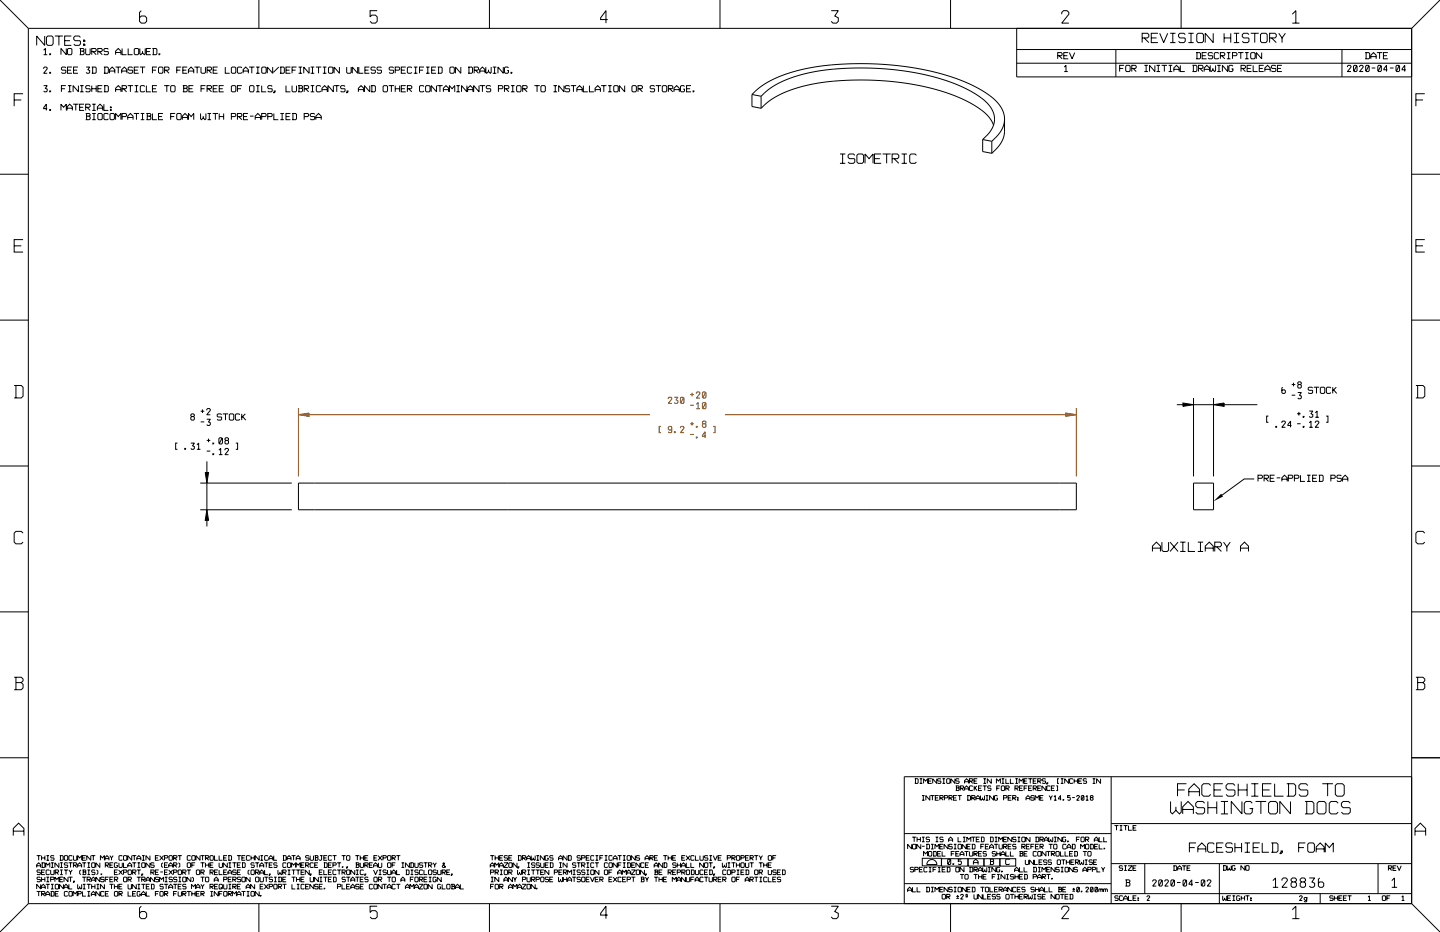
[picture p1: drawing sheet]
<svg xmlns="http://www.w3.org/2000/svg" width="432mm" height="279mm" viewBox="0 0 432 279" stroke-linecap="round" stroke-linejoin="round" font-family="sans-serif">
<g fill="none" stroke="#000" stroke-width=".3">
<path d="M13.1 15.1l.5-.6v1.9M13.1 16.4h1.1M13.4 10.8v2.8l-2.4-2.8v2.8M14.3 10.8h1.2l.4 .4v2l-.4 .4h-1.2l-.4-.4v-2zM14.9 16.1h.3v.3h-.3zM16.5 10.8h2.4M17.7 10.8v2.8M19.4 12.2h1.6M19.9 14.5v1.9l-1.6-1.9v1.9M20.2 14.8l.3-.3h.8l.3 .3v1.3l-.3 .3h-.8l-.3-.3zM21.4 10.8h-2v2.8h2M23.9 14.5h1l.3 .3-.3 .5 .3 .3v.5l-.3 .3h-1"/>
<path d="M24.1 11.2l-.4-.4h-1.2l-.4 .4v.6l.4 .4h1.4l.2 .2v.8l-.4 .4h-1.2l-.4-.4M24.1 14.5v1.9M24.1 15.3h.8M25.1 12h.3v.4h-.3zM25.1 13.2h.3v.4h-.3zM25.7 14.5v1.6l.3 .3h.8l.2-.3v-1.6M27.5 15.5h1.1l.2-.3v-.4l-.2-.3h-1.1v1.9M27.9 15.5l.9 .9M29.3 15.5h1.1l.3-.3v-.4l-.3-.3h-1.1v1.9M29.7 15.5l1 .9M32.5 14.8l-.3-.3h-.8l-.2 .3 .2 .7 1.1 .1v.5l-.3 .3h-.8l-.2-.3M34.7 16.4v-1.1l.8-.8 .8 .8v1.1"/>
<path d="M34.7 15.7h1.6M36.6 14.5v1.9h1.3M38.4 14.5v1.9h1.4M40.3 14.8l.2-.3h.8l.3 .3v1.3l-.3 .3h-.8l-.2-.3zM41.9 14.5v1.6l.3 .3 .5-.5 .6 .5 .2-.3v-1.6M42.4 3.2l-.6 .5v2.7l.6 .5h1l.6-.5v-1.1l-.6-.5h-1l-.6 .5M42.7 15.3v.6M43.9 15.5h1.1M45.2 14.5h-1.3v1.9h1.3M45.7 14.5h1.1l.2 .3v1.3l-.2 .3h-1.1M46 14.5v1.9M47.7 16.1h.2v.3h-.2z"/>
<path d="M113.1 3.2h-2.1v1.9l.5-.6h1.1l.5 .6v1.3l-.5 .5h-1.1l-.5-.5M182.2 5.9h-2.1v-.6l1.6-2.1v3.7M249.2 3.2h2.2l-1.1 1.6 1.1 .5v1.1l-.6 .5h-1l-.6-.5M317.2 16.7h1l.3-.7-.3-.2h-1v1.8M317.6 16.7l.9 .9M318.4 4.3v-.6l.5-.5h1.1l.5 .5v.6l-2.1 2.6h2.1M319 16.7h1.1M320.3 15.8h-1.3v1.8h1.3M320.7 15.8l.8 1.8 .8-1.8M337.1 19.6h-1.4v1.9M337.6 19.9l.2-.3h.8l.3 .3v1.3l-.3 .3h-.8l-.2-.3zM342.5 11.4h1.6l.4-.4v-.6l-.4-.4h-1.6v2.8"/>
<path d="M343.1 11.4l1.4 1.4M343.2 19.6h1M343.7 19.6v1.9M345.2 11.4h1.6M346.3 19.6v1.9l-1.6-1.9v1.9M346.8 19.6h1.1M347.2 10h-2v2.8h2M347.3 19.6v1.9M347.7 10l1.2 2.8 1.2-2.8M348.3 19.6h1.6M349.1 19.6v1.9M350.4 19.6h1.1"/>
<path d="M350.9 12.8h1.6M350.9 10h1.6M351 19.6v1.9M351.7 10v2.8M353.9 19.6v1.9h1.4M355.4 10.4l-.4-.4h-1.2l-.4 .4v.6l.4 .4h1.4l.2 .2v.8l-.4 .4h-1.2l-.4-.4M356.3 12.8h1.6M356.3 10h1.6M357.1 10v2.8M357.6 19.6h1l.3 .3v1.3l-.3 .3h-1M357.8 19.6v1.9M358.7 15.8h1l.3 .2v1.4l-.3 .2h-1"/>
<path d="M358.9 10.4l.4-.4h1.2l.4 .4v2l-.4 .4h-1.2l-.4-.4zM358.9 15.8v1.8M360.5 16.7h1M361.8 15.8h-1.3v1.8h1.3M362.9 19.6v1.6l.3 .3 .5-.6 .5 .6 .3-.3v-1.6M363.6 16l-.2-.2h-.8l-.3 .2v.4l.3 .3 1 .1v.6l-.2 .2h-.8l-.3-.2M363.8 10v2.8l-2.4-2.8v2.8M365 19.6h1.1M365.4 16l-.2-.2h-.8l-.3 .2v1.4l.3 .2h.8l.2-.2M365.5 19.6v1.9M365.9 16.7h1.1l.3-.3v-.4l-.3-.2h-1.1v1.8M366.3 16.7l1 .9"/>
<path d="M367.1 10v2.8M367.1 11.4h2M367.9 17.6h1.1M367.9 15.8h1.1M368.1 19.6v1.9l-1.6-1.9v1.9M368.4 15.8v1.8M369.1 10v2.8M369.6 16.7h1l.3-.3v-.4l-.3-.2h-1v1.8M369.7 19.9l-.3-.3h-.6l-.3 .3v1.3l.3 .3h.6l.3-.3v-.5M370 12.8h1.6M370 10h1.6M370.8 10v2.8"/>
<path d="M371.3 15.8h1.6M372.1 15.8v1.8M373.3 17.6h1.1M373.3 15.8h1.1M373.9 15.8v1.8M374.5 10.4l-.4-.4h-1.2l-.4 .4v.6l.4 .4h1.4l.2 .2v.8l-.4 .4h-1.2l-.4-.4M375 16l.3-.2h.8l.3 .2v1.4l-.3 .2h-.8l-.3-.2zM375 10h2.4M375.3 19.6h-1.3v1.9h1.3M375.8 19.6v1.9h1.3M376.2 10v2.8M378 10.4l.4-.4h1.2l.4 .4v2l-.4 .4h-1.2l-.4-.4z"/>
<path d="M378.3 15.8v1.8l-1.6-1.8v1.8M378.9 19.6h-1.3v1.9h1.3M380.7 11.4h1.6l.4-.4v-.6l-.4-.4h-1.6v2.8M381.3 11.4l1.4 1.4M382.6 19.9l-.3-.3h-.8l-.3 .3 .3 .6 1.1 .2v.5l-.3 .3h-.8l-.3-.3M383.4 10l1 1.4 1-1.4M384.4 19.6h-1.3v1.9h1.3M384.4 11.4v1.4M387.5 4.3l1.1-1.1v3.7M387.5 6.9h2.1M405.9 19.9l.2-.3h.6l.2 .3v1.3l-.2 .3h-.6l-.2-.3zM406.8 19.7l-.8 1.6"/>
<path d="M409.4 15.8h1l.3 .2v1.4l-.3 .2h-1M409.6 15.8v1.8M409.8 19.6h.5l.3 .3v1.3l-.3 .3h-.5l-.3-.3v-1.3zM410.4 19.7l-.8 1.6M411.1 17.6v-1l.8-.8 .8 .8v1M411.1 17h1.6M412.9 15.8h1.6M413.1 19.9l.3-.3h.5l.3 .3v1.3l-.3 .3h-.5l-.3-.3zM413.7 15.8v1.8M414.1 19.7l-.8 1.6M414.8 16.7h1.1M416.2 15.8h-1.4v1.8h1.4"/>
<path d="M418.6 19.9l.3-.3h.5l.3 .3v1.3l-.3 .3h-.5l-.3-.3zM419.5 19.7l-.8 1.6M4.2 30h2.2M6.9 28.1h-2.7v3.7M13.1 20.6l.3-.5h.5l.3 .3-1.1 1.6h1.1M13.1 25.7h1.1l-.6 .8 .6 .2v.6l-.3 .2h-.5l-.3-.2M14.2 32.6h-1.1l.8-1.4v1.9M14.9 21.7h.3v.3h-.3zM14.9 27.3h.3v.2h-.3zM14.9 32.8h.3v.3h-.3zM18.3 33.1v-1.9l.8 1 .8-1v1.9M18.4 26.6h1.1"/>
<path d="M19.7 20.4l-.2-.3h-.8l-.3 .3 .3 .6 1 .2v.5l-.2 .3h-.8l-.3-.3M19.7 25.7h-1.3v1.8M20.1 33.1v-1.1l.8-.8 .8 .8v1.1M20.1 32.4h1.6M20.2 21h1.1M20.4 27.5h1M20.4 25.7h1M20.9 25.7v1.8M21.6 20.1h-1.4v1.9h1.4M21.9 31.2h1.6M22.1 21h1M22.7 31.2v1.9"/>
<path d="M23.4 20.1h-1.3v1.9h1.3M23.5 25.7v1.8l-1.6-1.8v1.8M23.9 32.2h1M24 27.5h1.1M24 25.7h1.1M24.5 25.7v1.8M25.2 31.2h-1.3v1.9h1.3M25.7 32.2h1.1l.2-.3v-.4l-.2-.3h-1.1v1.9M25.7 34h1.1l.2 .3-.2 .5 .2 .3v.5l-.2 .3h-1.1M25.8 20.1h1.1l-.5 .8 .5 .3v.5l-.3 .3h-.5l-.3-.3M26 34v1.9M26 34.8h.8"/>
<path d="M26.1 32.2l.9 .9M27 25.9l-.2-.2h-.8l-.3 .2v.4l.3 .3 1 .1v.6l-.2 .2h-.8l-.3-.2M27.5 20.1h1.1l.2 .3v1.3l-.2 .3h-1.1M27.5 25.7v1.8M27.5 26.6h1.3M27.6 31.2h1.1M27.6 33.1h1.1M27.6 35.9h1.1M27.6 34h1.1M27.8 20.1v1.9M28.2 31.2v1.9M28.2 34v1.9"/>
<path d="M28.8 25.7v1.8M29.2 33.1v-1.1l.8-.8 .8 .8v1.1M29.2 32.4h1.6M29.3 34.3l.3-.3h.8l.3 .3v1.3l-.3 .3h-.8l-.3-.3zM29.3 26.6h1.1M30.7 25.7h-1.4v1.8h1.4M31.2 20.1h1l.3 .3v1.3l-.3 .3h-1M31.2 25.7h1l.3 .2v1.4l-.3 .2h-1M31.2 31.2v1.9h1.3M31.4 20.1v1.9M31.4 25.7v1.8M32.5 34.3l-.3-.3h-.8l-.2 .3v1.3l.2 .3h.8l.3-.3"/>
<path d="M32.8 22v-1.1l.8-.8 .8 .8v1.1M32.8 21.3h1.6M33 34.3l.2-.3h.8l.3 .3v1.3l-.3 .3h-.8l-.2-.3zM33.1 32h.3v.3h-.3zM33.1 32.8h.3v.3h-.3zM34.7 27.5v-1l.8-.8 .8 .8v1M34.7 35.9v-1.9l.8 .9 .8-.9v1.9M34.7 20.1h1.6M34.7 26.9h1.6M35.5 20.1v1.9M36.5 22v-1.1l.8-.8 .8 .8v1.1M36.5 21.3h1.6"/>
<path d="M36.6 26.6h1.1l.2-.3v-.4l-.2-.2h-1.1v1.8M36.6 34.9h1.1l.2-.6-.2-.3h-1.1v1.9M37 26.6l.9 .9M38.3 35.9v-1.1l.8-.8 .8 .8v1.1M38.3 25.7h1.6M38.3 35.2h1.6M39.1 25.7v1.8M39.8 20.4l-.3-.3h-.8l-.3 .3v.4l.3 .2 1.1 .2v.5l-.3 .3h-.8l-.3-.3M40.1 34h1.6M40.3 21h1M40.4 27.5h1.1M40.4 25.7h1.1"/>
<path d="M40.9 25.7v1.8M40.9 34v1.9M41.6 20.1h-1.3v1.9h1.3M41.9 20.1h1.6M42.2 35.9h1.1M42.2 34h1.1M42.7 20.1v1.9M42.7 34v1.9M43.4 25.9l-.3-.2h-.8l-.2 .2v1.4l.2 .2h.8l.3-.2M43.9 25.7v1.8h1.3M43.9 34h1.1l.2 .3-.2 .5 .2 .3v.5l-.2 .3h-1.1M44.2 34v1.9"/>
<path d="M44.2 34.8h.8M45.7 34v1.9h1.3M45.7 21h1.1M45.7 26.6h1.1M47 20.1h-1.3v1.9M47 25.7h-1.3v1.8h1.3M47.5 20.4l.3-.3h.8l.3 .3v1.3l-.3 .3h-.8l-.3-.3zM47.5 34.9h1.1M48.9 34h-1.4v1.9h1.4M49.2 25.7h1.6M49.4 21h1l.3-.2v-.4l-.3-.3h-1v1.9M49.8 21l.9 1"/>
<path d="M50 25.7v1.8M51.2 25.9l.2-.2h.8l.3 .2v1.4l-.3 .2h-.8l-.2-.2zM51.2 34.9h1M52.5 34h-1.3v1.9M53 34.3l.3-.3h.8l.2 .3v1.3l-.2 .3h-.8l-.3-.3zM53 21h1.1M54.3 20.1h-1.3v1.9M54.7 35.9v-1.1l.8-.8 .8 .8v1.1M54.7 35.2h1.6M54.8 25.7h1.1l.2 .2-.2 .6 .2 .2v.6l-.2 .2h-1.1M54.8 21h1.1M55.1 25.7v1.8"/>
<path d="M55.1 26.5h.8M56.1 20.1h-1.3v1.9h1.3M56.5 22v-1.1l.8-.8 .8 .8v1.1M56.5 35.9v-1.9l.8 .9 .8-.9v1.9M56.5 21.3h1.6M56.6 26.6h1.1M58 25.7h-1.4v1.8h1.4M58.3 20.1h1.6M59.1 20.1v1.9M60.1 34v1.6l.3 .3 .5-.6 .6 .6 .2-.3v-1.6M60.3 20.1v1.6l.2 .3h.8l.3-.3v-1.6M60.3 26.6h1"/>
<path d="M60.9 34.8v.5M61.6 25.7h-1.3v1.8M62.1 21h1.1l.2-.6-.2-.3h-1.1v1.9M62.1 26.6h1.1l.2-.7-.2-.2h-1.1v1.8M62.2 35.9h1.1M62.2 34h1.1M62.5 21l.9 1M62.5 26.6l.9 .9M62.8 34v1.9M63.8 34h1.6M63.9 21h1.1M63.9 26.6h1.1"/>
<path d="M64.6 34v1.9M65.2 20.1h-1.3v1.9h1.3M65.2 25.7h-1.3v1.8h1.3M65.7 34v1.9M65.7 26.6h1.1M65.7 34.9h1.4M67.1 25.7h-1.4v1.8h1.4M67.1 34v1.9M67.6 20.1v1.9h1.3M69.4 25.9l.2-.2h.8l.3 .2v1.4l-.3 .2h-.8l-.2-.2zM69.4 34.9h1l.3-.6-.3-.3h-1v1.9M69.6 20.1h.8l.3 .3v1.3l-.3 .3h-.8l-.2-.3v-1.3z"/>
<path d="M71.2 34.9h1.1l.2-.6-.2-.3h-1.1v1.9M71.2 26.6h1.1M71.6 34.9l.9 1M72.5 20.4l-.2-.3h-.8l-.3 .3v1.3l.3 .3h.8l.2-.3M72.5 25.7h-1.3v1.8M72.9 22v-1.1l.8-.8 .8 .8v1.1M72.9 21.3h1.6M73 34.9h1.1M74.3 34h-1.3v1.9h1.3M74.7 20.1h1.6M74.8 25.9l.3-.2h.8l.3 .2v1.4l-.3 .2h-.8l-.3-.2zM75 34.8h1"/>
<path d="M75.5 20.1v1.9M76.5 35.9v-1.1l.8-.8 .8 .8v1.1M76.5 35.2h1.6M76.8 20.1h1.1M76.8 22h1.1M76.8 27.5h1.1M76.8 25.7h1.1M77.3 20.1v1.9M77.3 25.7v1.8M78.5 20.4l.2-.3h.8l.3 .3v1.3l-.3 .3h-.8l-.2-.3zM78.5 25.7v1.8h1.3M78.5 34.9h1l.3-.6-.3-.3h-1v1.9"/>
<path d="M80.3 34.9h1.1l.2-.6-.2-.3h-1.1v1.9M81.6 25.9l-.2-.2h-.8l-.3 .2v.4l.3 .3 1 .1v.6l-.2 .2h-.8l-.3-.2M81.8 20.1v1.9l-1.6-1.9v1.9M82.1 34v1.9h1.3M82.2 27.3h.3v.2l-.5 .3zM83.6 20.1l-1.6 1.6M83.9 20.1h1.1l.3 .3v1.3l-.3 .3h-1.1M84.1 35.9h1M84.1 34h1M84.2 20.1v1.9M84.6 34v1.9M85.8 25.7v1.8h1.3"/>
<path d="M85.8 21h1M85.8 34.9h1M87.1 20.1h-1.3v1.9h1.3M87.1 34h-1.3v1.9h1.3M87.6 25.7v1.6l.2 .2h.8l.3-.2v-1.6M87.6 34h1l.3 .3v1.3l-.3 .3h-1M87.6 21h1M87.8 34v1.9M88.9 20.1h-1.3v1.9M89.4 25.7h1.1l.2 .2-.2 .6 .2 .2v.6l-.2 .2h-1.1M89.5 20.1h1.1M89.5 22h1.1"/>
<path d="M89.7 25.7v1.8M89.7 26.5h.8M90.1 20.1v1.9M91.2 26.6h1.1l.2-.3v-.4l-.2-.2h-1.1v1.8M91.2 34.9h1.1l.2-.6-.2-.3h-1.1v1.9M91.6 26.6l.9 .9M92.7 20.1v1.9l-1.6-1.9v1.9M93.2 20.1h1M93.2 22h1M93.2 27.5h1M93.2 25.7h1M93.7 20.1v1.9"/>
<path d="M93.7 25.7v1.8M94.4 34.3l-.3-.3h-.8l-.3 .3 .3 .6 1.1 .2v.5l-.3 .3h-.8l-.3-.3M94.7 35.9v-1.1l.8-.8 .8 .8v1.1M94.7 20.1h1.6M94.7 35.2h1.6M95.5 20.1v1.9M96.2 25.9l-.3-.2h-.8l-.2 .2v1.4l.2 .2h.8l.3-.2M96.5 27.5v-1l.8-.8 .8 .8v1M96.5 26.9h1.6M96.8 20.1h1.1M96.8 22h1.1M97.3 20.1v1.9"/>
<path d="M98.5 20.4l.3-.3h.8l.2 .3v1.3l-.2 .3h-.8l-.3-.3zM100 25.7v1.8l-1.6-1.8v1.8M100.2 25.7h1.6M101 25.7v1.8M101.8 20.1v1.9l-1.6-1.9v1.9M103.5 25.9l-.3-.2h-.8l-.3 .2v.4l.3 .3 1.1 .1v.6l-.3 .2h-.8l-.3-.2M104 20.1v1.6l.2 .3h.8l.3-.3v-1.6M104.1 27.3h.3v.2l-.6 .3zM107.2 20.1v1.9l-1.6-1.9v1.9M107.5 27.5v-1l.8-.8 .8 .8v1M107.5 26.9h1.6M107.6 20.1v1.9h1.3"/>
<path d="M109.4 21h1.1M110.7 20.1h-1.3v1.9h1.3M110.9 25.7v1.8l-1.6-1.8v1.8M111.2 25.7h1.1l.3 .2v1.4l-.3 .2h-1.1M111.5 25.7v1.8M112.6 20.4l-.3-.3h-.8l-.3 .3 .3 .6 1.1 .2v.5l-.3 .3h-.8l-.3-.3M114.4 20.4l-.3-.3h-.8l-.2 .3 .2 .6 1.1 .2v.5l-.3 .3h-.8l-.2-.3M114.9 25.9l.2-.2h.8l.3 .2v1.4l-.3 .2h-.8l-.2-.2zM116.6 25.7h1.6M117.4 25.7v1.8M118 20.4l-.2-.3h-.8l-.3 .3v.4l.3 .2 1 .2v.5l-.2 .3h-.8l-.3-.3M118.5 21h1.1l.2-.6-.2-.3h-1.1v1.9"/>
<path d="M118.5 25.7v1.8M118.5 26.6h1.3M119.8 25.7v1.8M120.3 21h1.1M120.3 26.6h1.1M121.7 20.1h-1.4v1.9h1.4M121.7 25.7h-1.4v1.8h1.4M122.2 26.6h1l.3-.3v-.4l-.3-.2h-1v1.8M122.6 26.6l.9 .9M123.5 20.4l-.3-.3h-.8l-.2 .3v1.3l.2 .3h.8l.3-.3M124.1 20.1h1.1M124.1 22h1.1"/>
<path d="M124.6 20.1v1.9M125.8 21h1.1M127.1 20.1h-1.3v1.9M127.1 25.9l-.2-.2h-.8l-.3 .2v1.4l.3 .2h.8l.2-.2M127.6 25.9l.3-.2h.8l.2 .2v1.4l-.2 .2h-.8l-.3-.2zM127.7 20.1h1.1M127.7 22h1.1M128.3 20.1v1.9M129.4 21h1.1M130.8 20.1h-1.4v1.9h1.4M130.9 25.7v1.8l-1.6-1.8v1.8M131.1 25.7h1.6"/>
<path d="M131.3 20.1h1l.3 .3v1.3l-.3 .3h-1M131.5 20.1v1.9M131.9 25.7v1.8M132.9 27.5v-1l.8-.8 .8 .8v1M132.9 26.9h1.6M134.8 27.5v-1.8l.8 .9 .8-.9v1.8M134.9 20.4l.3-.3h.8l.2 .3v1.3l-.2 .3h-.8l-.3-.3zM136.8 27.5h1.1M136.8 25.7h1.1M137.4 25.7v1.8M138.2 20.1v1.9l-1.6-1.9v1.9M140 25.7v1.8l-1.6-1.8v1.8"/>
<path d="M140.2 27.5v-1l.8-.8 .8 .8v1M140.2 26.9h1.6M140.4 20.1h1l.3 .3v1.3l-.3 .3h-1M140.6 20.1v1.9M142.2 21h1l.3-.2v-.4l-.3-.3h-1v1.9M142.6 21l.9 1M143.6 25.7v1.8l-1.6-1.8v1.8M143.9 22v-1.1l.8-.8 .8 .8v1.1M143.9 21.3h1.6M143.9 25.7h1.6M144.7 25.7v1.8M145.7 20.1v1.6l.2 .3 .6-.6 .5 .6 .3-.3v-1.6"/>
<path d="M146.5 20.9v.5M147.1 25.9l-.2-.2h-.8l-.3 .2 .3 .7 1 .1v.6l-.2 .2h-.8l-.3-.2M147.8 20.1h1M147.8 22h1M148.3 20.1v1.9M149.5 26.6h1l.3-.3v-.4l-.3-.2h-1v1.8M150.9 20.1v1.9l-1.6-1.9v1.9M151.3 26.6h1l.3-.7-.3-.2h-1v1.8M151.7 26.6l.9 .9M152.1 21.2h.5M152.5 20.4l-.3-.3h-.7l-.2 .3v1.3l.2 .3h.7l.3-.3v-.5M153.2 21.7h.3v.3h-.3z"/>
<path d="M153.2 27.5h1.1M153.2 25.7h1.1M153.8 25.7v1.8M154.9 25.9l.3-.2h.8l.2 .2v1.4l-.2 .2h-.8l-.3-.2zM156.7 26.6h1.1l.3-.7-.3-.2h-1.1v1.8M157.1 26.6l1 .9M160.2 25.7h1.6M161 25.7v1.8M162.2 25.9l.3-.2h.8l.2 .2v1.4l-.2 .2h-.8l-.3-.2zM166 27.5h1M166 25.7h1M166.5 25.7v1.8"/>
<path d="M169.1 25.7v1.8l-1.6-1.8v1.8M170.8 25.9l-.3-.2h-.8l-.2 .2 .2 .7 1.1 .1v.6l-.3 .2h-.8l-.2-.2M171.2 25.7h1.6M172 25.7v1.8M173 27.5v-1l.8-.8 .8 .8v1M173 26.9h1.6M174.9 25.7v1.8h1.4M176.8 25.7v1.8h1.3M178.4 27.5v-1l.8-.8 .8 .8v1M178.4 26.9h1.6M180.3 25.7h1.6M181.1 25.7v1.8"/>
<path d="M182.3 27.5h1.1M182.3 25.7h1.1M182.9 25.7v1.8M184 25.9l.3-.2h.8l.3 .2v1.4l-.3 .2h-.8l-.3-.2zM187.3 25.7v1.8l-1.6-1.8v1.8M189.5 25.9l.3-.2h.8l.2 .2v1.4l-.2 .2h-.8l-.3-.2zM191.3 26.6h1.1l.2-.7-.2-.2h-1.1v1.8M191.7 26.6l.9 .9M196.3 25.9l-.3-.2h-.8l-.2 .2v.4l.2 .3 1.1 .1v.6l-.3 .2h-.8l-.2-.2M196.6 25.7h1.6M197.4 25.7v1.8M198.6 25.9l.3-.2h.8l.2 .2v1.4l-.2 .2h-.8l-.3-.2z"/>
<path d="M200.4 26.6h1.1l.2-.3v-.4l-.2-.2h-1.1v1.8M200.8 26.6l.9 .9M202.1 27.5v-1l.8-.8 .8 .8v1M202.1 26.9h1.6M204.9 26.7h.5M205.3 25.9l-.3-.2h-.7l-.2 .2v1.4l.2 .2h.7l.3-.2v-.6M205.9 26.6h1M207.2 25.7h-1.3v1.8h1.3M207.8 27.3h.3v.2h-.3zM225.5 28.3l2.6-2.3 3.7-2.2 4.6-1.8 5.3-1.4 5.9-1 6.7-.5h7.2l6.7 .5 6.5 .8 6 1.3 5.8 1.8 5 2.1 4.4 2.5 2.8 2.2 1.9 2.7 .6 2.7M225.5 28.3v3.6l2.7 .6M225.5 28.3l2.7 .6"/>
<path d="M228.2 32.5l2.6-2.4 3.3-1.9 3.8-1.5 4.7-1.3 4.9-.8 5.4-.5 6-.1 6.5 .3 6 .6 5.1 .9 5.6 1.5 4.7 1.6 4.2 2 3.6 2.3 2.2 2.2 1.1 2.1M228.2 28.9l3-2.6 4.3-2.3 5.3-1.8 5.7-1.1 6.7-.6 7-.1 7.6 .5 7.1 1 6.8 1.6 5.5 1.9 4.9 2.5 3.7 2.8 1.1 1.3 .9 1.5 .4 1.4v1.4l-.4 1.5-.7 1.3-2.4 2.7M228.2 28.9v3.6M301.2 35.7l-.2 1.7-.7 1.6-1.1 1.6-1.8 1.8M301.2 35.7v4.1l-.4 1.7-1.2 2.1-2.2 2.4M319.1 20.1l.6-.5v1.9M319.1 21.5h1.1M335.7 20.5h1.1M339.4 20.5h1l.3-.6-.3-.3h-1v1.9M339.8 20.5l.9 1M343.2 21.5h1M346.8 21.5h1.1"/>
<path d="M350.4 21.5h1.1M352 21.5v-1.1l.8-.8 .8 .8v1.1M352 20.8h1.6M359.4 20.5h1.1l.2-.2v-.4l-.2-.3h-1.1v1.9M359.8 20.5l.9 1M361.1 21.5v-1.1l.8-.8 .8 .8v1.1M361.1 20.8h1.6M363.7 20.4v.5M365 21.5h1.1M369.3 20.7h.5M372.1 20.5h1.1l.3-.6-.3-.3h-1.1v1.9M372.5 20.5l1 1"/>
<path d="M374 20.5h1M377.6 20.5h1.1M379.3 21.5v-1.1l.8-.8 .8 .8v1.1M379.3 20.8h1.6M383.1 20.5h1M404 20.1l.3-.5h.5l.3 .3-1.1 1.6h1.1M407.7 20.1l.3-.5h.5l.3 .3-1.1 1.6h1.1M411.3 20.4h1.1M416 20.9h-1l.8-1.3v1.9M416.8 20.4h1.1M421.5 20.9h-1.1l.8-1.3v1.9M424.6 30h2.1"/>
<path d="M427.2 28.1h-2.6v3.7M251.9 49h1.6M251.9 46.2h1.6M252.7 46.2v2.8M256.3 46.6l-.4-.4h-1.2l-.4 .4v.6l.4 .4h1.4l.2 .2v.8l-.4 .4h-1.2l-.4-.4M257.4 46.2h1.2l.4 .4v2l-.4 .4h-1.2l-.4-.4v-2zM259.4 49v-2.8l1.2 1.4 1.2-1.4v2.8M262.2 47.6h1.6M264.2 46.2h-2v2.8h2M264.7 46.2h2.4M265.9 46.2v2.8M267.5 47.6h1.6l.4-.4v-.6l-.4-.4h-1.6v2.8"/>
<path d="M268.1 47.6l1.4 1.4M270.4 49h1.6M270.4 46.2h1.6M271.2 46.2v2.8M274.8 46.6l-.4-.4h-1.2l-.4 .4v2l.4 .4h1.2l.4-.4M294.7 41.8v3.6l2.7 .6M294.7 41.8l2.7 .6M297.4 42.4v3.6M4.2 73.7h2.2M6.9 71.8h-2.7v3.8h2.7M424.6 73.7h2.1M427.2 71.8h-2.6v3.8h2.6"/>
<path d="M4.2 115.6h2.2l.5 .5v2.7l-.5 .5h-2.2M4.8 115.6v3.7M357.9 119.3v23.5M363.9 119.3v23.5M424.6 115.6h2.1l.5 .5v2.7l-.5 .5h-2.1M425.1 115.6v3.7M53.2 132.8h-.5v1.9h.5M55.4 134.4h.3v.3h-.3zM57.2 132.8h1.1l-.6 .8 .6 .3v.5l-.3 .3h-.5l-.3-.3M57.5 124.9l-.3-.3 .3-.5h.5l.3 .2-.3 .6 .3 .2v.6l-.3 .2h-.5l-.3-.2v-.6l.3-.2h.5M59 133.4l.6-.6v1.9M59 134.7h1.1"/>
<path d="M60.2 123.3h1M60.2 126.5h1M60.7 122.7v1.1M62 123l.3-.5h.5l.3 .2-1.1 1.6h1.1M62 125.7h1.1l-.6 .8 .6 .2v.6l-.3 .2h-.5l-.3-.2M62 132h1.1M62 135.2h1.1M62 138.3v3.3M62.5 131.5v1.1M63.8 132.8h.3v.3h-.3zM63.8 136h.3v.3h-.3zM65.6 135l.6-.6v1.9"/>
<path d="M65.6 136.3h1.1M65.9 131.2h.5l.3 .3v1.3l-.3 .3h-.5l-.3-.3v-1.3zM66.5 124.3l-.3-.2h-.8l-.3 .2v.4l.3 .3 1.1 .1v.6l-.3 .2h-.8l-.3-.2M66.6 131.4l-.8 1.6M66.8 124.1h1.6M67.5 135l.2-.6h.6l.2 .3-1 1.6h1M67.6 124.1v1.8M67.7 132l-.2-.2 .2-.6h.6l.2 .3-.2 .5 .2 .3v.5l-.2 .3h-.6l-.2-.3v-.5l.2-.3h.6M68.8 124.3l.2-.2h.8l.3 .2v1.4l-.3 .2h-.8l-.2-.2zM70.7 132.8h.6v1.9h-.6M71.9 124.3l-.3-.2h-.8l-.2 .2v1.4l.2 .2h.8l.3-.2M72.5 124.1v1.8"/>
<path d="M72.7 124.9l1 1M73.6 124.1l-1.1 1M6.9 159.8l-.5-.5h-1.6l-.6 .5v2.7l.6 .5h1.6l.5-.5M60 152.8h27.5M60 144.8h27.5M61.5 141.6h1l-.5 3.2zM62 152.8l.5 3.2h-1zM62 144.8v8M62 156v1.8M89.5 144.8h233.3v8h-233.3zM357.9 144.8h6v8h-6zM427.2 159.8l-.5-.5h-1.6l-.5 .5v2.7l.5 .5h1.6l.5-.5"/>
<path d="M4.2 203h2.2l.5 .6v.5l-.5 .5 .5 .6v1l-.5 .6h-2.2M4.8 203v3.8M4.8 204.6h1.6M424.6 203h2.1l.5 .6v.5l-.5 .5 .5 .6v1l-.5 .6h-2.1M425.1 203v3.8M425.1 204.6h1.6M274.3 233.5h.8l.2 .1v1.1l-.2 .2h-.8M274.5 233.5v1.4M275.8 234.9h.8M275.8 233.5h.8M276.2 233.5v1.4M276.5 239.9h.8"/>
<path d="M276.5 238.5h.8M276.9 238.5v1.4M276.9 234.9v-1.4l.6 .6 .6-.6v1.4M278.4 234.1h.8M278.8 238.5v1.4l-1.2-1.4v1.4M279 238.5h1.2M279.4 233.5h-1v1.4h1M279.6 238.5v1.4M280.5 239.2h.8M280.9 233.5v1.4l-1.2-1.4v1.4M281.5 238.5h-1v1.4h1M281.8 239.2h.8l.2-.5-.2-.2h-.8v1.4"/>
<path d="M282.1 239.2l.7 .7M282.1 233.6l-.2-.1-.8 .1 .2 .5h.7l.1 .6-.2 .2-.8-.2M282.6 234.9h.8M282.6 233.5h.8M283 233.5v1.4M283.2 239.2h.8l.2-.5-.2-.2h-.8v1.4M283.9 233.6l.2-.1 .8 .1v1.1l-.2 .2-.8-.2zM284.6 239.2h.8l.1-.5-.1-.2h-.8v1.4M284.9 239.2l.6 .7M285.9 239.2h.8M286.3 233.5v1.4l-1.2-1.4v1.4M286.6 235.6h.8l.2 .2-.2 .4 .2 .6-.2 .2h-.8"/>
<path d="M286.8 235.6v1.4M286.8 236.2h.6M286.9 238.5h-1v1.4h1M287.2 238.5h1.2M287.6 233.6l-.2-.1-.8 .1 .2 .5 .8 .2-.2 .6-.8-.2M287.8 238.5v1.4M288 236.3h.8l.2-.5-.2-.2h-.8v1.4M288.3 236.3l.7 .7M289.2 234.9v-.8l.6-.6 .6 .6v.8M289.2 237v-.8l.6-.6 .6 .6v.8M289.2 234.4h1.2M289.2 236.5h1.2"/>
<path d="M290 238.5h.8l.2 .2v1l-.2 .2h-.8M290.2 238.5v1.4M290.7 234.1h.8l.2-.5-.2-.1h-.8v1.4M291 234.1l.7 .8M291.4 239.2h.8l.2-.5-.2-.2h-.8v1.4M291.7 239.2l.7 .7M291.7 235.8l-.2-.2-.8 .2v1l.2 .2 .8-.2M292.1 234.1h.8M292.1 235.6v1.4M292.3 236.2l.7 .8M292.6 239.9v-.8l.6-.6 .6 .6v.8M292.6 239.4h1.2"/>
<path d="M292.9 235.6l-.8 .8M293.1 233.5h-1v1.4h1M293.4 236.3h.8M294 238.5v1.2l.2 .2 .4-.4 .4 .4 .2-.2v-1.2M294.4 235.6h-1v1.4h1M294.6 239.1v.4M294.7 235.6h1.2M294.9 234.9h.8M294.9 233.5h.8M295.3 233.5v1.4M295.3 235.6v1.4M295.6 239.9h.8"/>
<path d="M295.6 238.5h.8M296 238.5v1.4M297.2 235.8l-.8-.2-.2 .5 .2 .2h.7l.1 .5-.2 .2-.8-.2M297.3 233.5v1.4l-1.2-1.4v1.4M297.9 238.5v1.4l-1.2-1.4v1.4M298.8 234.9v-1.4l.6 .6 .6-.6v1.4M298.8 239.3h.4M298.9 236.3h.8M299.1 238.7l-.2-.2-.7 .2v1l.7 .2 .2-.6M299.9 235.6h-1v1.4M300.3 234.9h.8M300.3 233.5h.8"/>
<path d="M300.4 235.6l.8 .2v1l-.2 .2-.8-.2v-1zM300.7 233.5v1.4M300.9 239.2h.8l.2-.5-.2-.2h-.8v1.4M301.6 233.5v1.4h1M301.6 236.3h.8l.2-.5-.2-.2h-.8v1.4M301.9 236.3l.7 .7M302.3 239.2h.8M303 233.5v1.4h1M303.3 238.5h-1v1.4h1M303.7 239.2h.8l.2-.5-.2-.2h-.8v1.4M304 239.2l.7 .7M304.3 236.3h.8l.2-.5-.2-.2h-.8v1.4"/>
<path d="M304.4 234.9h.8M304.4 233.5h.8M304.6 236.3l.7 .7M304.8 233.5v1.4M305.1 239.1l.2 .2zM305.1 239.7l.2 .2zM305.6 234.9v-1.4l.6 .6 .6-.6v1.4M305.7 236.3h.8M306.7 235.6h-1v1.4h1M307.1 234.1h.8M307.1 236.3h.8M307.7 239.9v-.8l.6-.6 .6 .6v.8"/>
<path d="M307.7 239.4h1.2M308.1 235.6h-1v1.4M308.1 233.5h-1v1.4h1M308.3 233.5h1.2M308.4 236.3h.8M308.9 233.5v1.4M309.4 235.6h-1v1.4h1M309.8 236.3h.8l.2-.5-.2-.2h-.8v1.4M309.8 234.1h.8M310.1 236.3l.7 .7M310.1 238.7l-.2-.2-.8 .2 .2 .5 .8 .1-.2 .6-.8-.2M310.4 239.9v-1.4l.6 .7 .6-.7v1.4"/>
<path d="M310.8 233.5h-1v1.4h1M311.2 234.1h.8l.2-.5-.2-.1h-.8v1.4M311.2 236.3h.8M311.5 234.1l.7 .8M311.8 239.2h.8M312.2 235.6h-1v1.4h1M312.9 238.5h-1.1v1.4h1.1M313.5 233.6l-.2-.1-.8 .1 .2 .5 .8 .2-.2 .6-.8-.2M313.6 235.6v1.4l-1.2-1.4v1.4M314 234.7l.2 .2-.4 .1zM314.6 238.5l.5 .7 .5-.7M314.9 235.8l-.2-.2-.8 .2v1l.2 .2 .8-.2"/>
<path d="M315.1 239.2v.7M315.3 236.3h.8M316 238.9l.4-.4v1.4M316 239.9h.8M316.3 235.6h-1v1.4h1M316.7 235.6h.4v1.4h-.4M317.5 233.5h-.4v1.4h.4M318.1 234.9h.8M318.1 233.5h.8M318.2 239.5h-.8l.6-1v1.4M318.5 233.5v1.4M318.8 239.7l.2 .2z"/>
<path d="M320.5 233.5v1.4l-1.2-1.4v1.4M320.9 238.5h-.8v.7l.2-.2 .6 .2-.2 .7-.6-.2M321.5 239.1h.8M321.7 233.6l-.2-.1-.8 .1v1.1l.2 .2 .8-.2M322.1 233.5v1.4M322.1 234.1h1M322.9 238.9l.2-.4 .6 .2-.8 1.2h.8M323.1 233.5v1.4M323.5 234.1h.8M324.4 238.5l.6 .2v1l-.2 .2-.6-.2v-1zM324.5 233.5h-1v1.4h1M324.9 238.6l-.6 1.2"/>
<path d="M325.6 238.9l.4-.4v1.4M325.6 239.9h.8M325.8 233.6l-.2-.1-.8 .1 .2 .5 .8 .2-.2 .6-.8-.2M327.2 239.1l-.2-.4 .6-.2 .2 .2-.2 .4 .2 .6-.2 .2-.6-.2v-.4l.6-.2M327.6 234.9h.8M327.6 233.5h.8M328 233.5v1.4M330 233.5v1.4l-1.2-1.4v1.4M353.1 236.8h2.1M355.8 234.9h-2.7v3.8M356.5 238.7v-2.1l1.6-1.7 1.6 1.7v2.1M356.5 237.3h3.2"/>
<path d="M363 235.5l-.5-.6h-1.6l-.5 .6v2.6l.5 .6h1.6l.5-.6M364 236.8h2.1M366.7 234.9h-2.7v3.8h2.7M370.3 235.5l-.5-.6h-1.6l-.5 .6v.8l.5 .5h1.9l.2 .3v1l-.5 .6h-1.6l-.5-.6M371.3 234.9v3.8M371.3 236.8h2.7M374 234.9v3.8M375.2 238.7h2.1M375.2 234.9h2.1M376.3 234.9v3.8M378.6 236.8h2.1M381.2 234.9h-2.6v3.8h2.6"/>
<path d="M382.2 234.9v3.8h2.7M385.9 234.9h2.1l.5 .6v2.6l-.5 .6h-2.1M386.4 234.9v3.8M392.2 235.5l-.6-.6h-1.6l-.5 .6v.8l.5 .5h1.9l.3 .3v1l-.6 .6h-1.6l-.5-.6M396.5 234.9h3.2M398.1 234.9v3.8M400.4 235.5l.5-.6h1.6l.6 .6v2.6l-.6 .6h-1.6l-.5-.6zM423.3 227.2h8.5M4 250.5v-2.1l1.6-1.6 1.6 1.6v2.1M4 249.2h3.2M11 259.5h1.2M11 256.5h1.2"/>
<path d="M11.6 256.5v1.4M12.5 256.5v1.4M12.5 258.6h.8l.2 .3v.9l-.2 .3h-.8M12.5 257.2h1M12.7 258.6v1.5M13.5 256.5v1.4M13.9 256.5h.8M13.9 257.9h.8M14.3 256.5v1.4M15.3 258.6h.8M15.7 258.6v1.5M16.2 256.7l-.2-.2-.8 .2 .2 .5 .8 .1-.2 .6-.8-.2"/>
<path d="M17.7 258.6v1.5l-1.2-1.5v1.5M17.9 256.5h.8l.2 .2v1l-.2 .2h-.8M18 258.6h.8M18.1 256.5v1.4M18.4 258.6v1.5M19.3 256.7l.2-.2 .8 .2v1l-.2 .2-.8-.2zM20.3 258.9l-.8-.3-.2 .6 .2 .2h.7l.1 .4-.2 .3-.8-.3M20.6 258.6h1.2M21.2 258.6v1.5M21.7 256.7l-.2-.2-.8 .2v1l.2 .2 .8-.2M22 256.5v1.2l.2 .2 .8-.2v-1.2M22 259.4h.8l.2-.5-.2-.3h-.8v1.5"/>
<path d="M22.3 259.4l.7 .7M23.3 257.9v-1.4l.6 .7 .6-.7v1.4M23.3 259.5h1.2M24.6 258.6h1.3M24.8 257.2h.8M25.3 258.6v1.5M25.7 256.5h-.9v1.4h.9M26.2 258.6h.8M26.6 258.6v1.5M27.2 256.5v1.4l-1.2-1.4v1.4M27.4 256.5h1.2M27.7 258.6l.8 .3v.9l-.2 .3-.8-.3v-.9z"/>
<path d="M28 256.5v1.4M29.9 258.6v1.5l-1.2-1.5v1.5M30.1 257.9v-1.4l.6 .7 .6-.7v1.4M31.5 257.9v-.8l.6-.6 .6 .6v.8M31.5 257.4h1.2M31.6 259.4h.8l.2-.5-.2-.3h-.8v1.5M31.9 259.4l.7 .7M32.9 256.5l.5 .7 .5-.7M32.9 259.4h.8M33.4 257.2v.7M33.9 258.6h-1v1.5h1M34.9 259.5h.4"/>
<path d="M35.2 258.9l-.2-.3-.7 .3v.9l.7 .3 .2-.6M35.7 258.6v1.2l.2 .3 .8-.3v-1.2M36.7 256.7l-.2-.2-.8 .2v1l.2 .2 .8-.2M37 256.7l.2-.2 .8 .2v1l-.2 .2-.8-.2zM37 258.6v1.5h1M38.3 259.5h1.2M39.5 256.5v1.4l-1.2-1.4v1.4M39.7 258.6h1.2M39.7 256.5h1.2M40.3 256.5v1.4M40.3 258.6v1.5M41 257.9v-.8l.6-.6 .6 .6v.8"/>
<path d="M41 257.4h1.2M41.2 258.6h.8M41.6 258.6v1.5M42.5 258.9l.2-.3 .8 .3v.9l-.2 .3-.8-.3zM42.6 256.5h.8M42.6 257.9h.8M43 256.5v1.4M45 256.5v1.4l-1.2-1.4v1.4M45 258.6v1.5l-1.2-1.5v1.5M46.2 258.9l-.8-.3-.2 .6 .2 .2h.7l.1 .4-.2 .3-.8-.3M46.6 257.2h.8M47.6 256.5h-1v1.4h1"/>
<path d="M47.9 256.5l1.2 1.4M48.9 258.6l-.4 .3v.9l.4 .3M49.1 256.5l-1.2 1.4M49.3 257.2h.8l.2-.5-.2-.2h-.8v1.4M49.3 259.4h.8M50.3 258.6h-1v1.5h1M50.6 259.5h1.2M50.7 256.7l.2-.2 .8 .2v1l-.2 .2-.8-.2zM52 257.2h.8l.3-.5-.3-.2h-.8v1.4M52 259.4h.8l.3-.5-.3-.3h-.8v1.5M52.3 257.2l.8 .7M52.3 259.4l.8 .7"/>
<path d="M53.3 256.5h1.2M53.5 258.6l.4 .3v.9l-.4 .3M53.9 256.5v1.4M56.1 258.9l.2-.3 .8 .3v.9l-.2 .3-.8-.3zM57.1 256.7l-.2-.2-.8 .2v1l.2 .2 .8-.2M57.5 256.7l.2-.2 .8 .2v1l-.2 .2-.8-.2zM57.5 259.4h.8M58.5 258.6h-1v1.5M60 256.5v1.4l-1.2-1.4v1.4M60.1 258.6h1.2M60.1 256.5h1.2M60.7 256.5v1.4"/>
<path d="M60.7 258.6v1.5M61.6 257.2h.8l.2-.5-.2-.2h-.8v1.4M61.6 258.6v1.5M61.6 259.4h1M61.9 257.2l.7 .7M62.6 258.6v1.5M63 256.7l.2-.2 .8 .2v1l-.2 .2-.8-.2zM63 259.4h.8M64 258.6h-1v1.5h1M64.3 256.5v1.4h1M65.7 256.5v1.4h1M65.7 258.6v1.2l.2 .3 .8-.3v-1.2"/>
<path d="M67.1 257.2h.8M68.1 256.5h-1v1.4h1M68.2 258.6v1.5l-1.2-1.5v1.5M68.4 256.5h.8l.2 .2v1l-.2 .2h-.8M68.5 258.6h.8M68.6 256.5v1.4M68.9 258.6v1.5M69.7 258.6h1.2M70.3 258.6v1.5M71.1 256.5h1.2M71.2 259.4h.8M71.7 256.5v1.4"/>
<path d="M72.2 258.6h-1v1.5h1M72.5 258.6h.8l.2 .3v.9l-.2 .3h-.8M72.5 257.2h.8M72.7 258.6v1.5M73.5 256.5h-1v1.4h1M74.9 256.7l-.2-.2-.8 .2v1l.2 .2 .8-.2M75.3 256.5v1.4M75.3 257.2h1M76.3 256.5v1.4M76.3 258.9l-.8-.3-.2 .6 .2 .2h.7l.1 .4-.2 .3-.8-.3M76.5 258.6h1.2M77.1 258.6v1.5"/>
<path d="M77.7 256.5v1.4l-1.2-1.4v1.4M77.9 259.5h1.2M78.1 256.5h.8M78.1 257.9h.8M78.5 256.5v1.4M79.3 258.6h1.2M79.9 258.6v1.5M80.3 256.7l-.1-.2-.8 .2v1l.2 .2 .7-.2M80.6 257.9v-.8l.6-.6 .6 .6v.8M80.6 257.4h1.2M80.7 259.4h.8M81.7 258.6h-1v1.5h1"/>
<path d="M82.1 256.5v1.4h1M83.1 258.9l-.2-.3-.8 .3 .2 .5 .8 .1-.2 .6-.8-.3M84.8 256.5h.8l.2 .2v1l-.2 .2h-.8M85 256.5v1.4M85.8 258.9l-.2-.3-.8 .3v.9l.2 .3 .8-.3M86.1 257.9v-.8l.6-.6 .6 .6v.8M86.1 257.4h1.2M86.4 258.6l.8 .3v.9l-.2 .3-.8-.3v-.9zM87.4 256.5h1.2M88 256.5v1.4M88.8 257.9v-.8l.6-.6 .6 .6v.8M88.8 257.4h1.2"/>
<path d="M90.3 259.4h.8M91.3 258.6h-1v1.5h1M91.6 259.4h.8l.2-.5-.2-.3h-.8v1.5M91.9 259.4l.7 .7M92.6 256.7l-.2-.2-.8 .2 .2 .5 .8 .1-.2 .6-.8-.2M93 256.5v1.2l.2 .2 .8-.2v-1.2M94 258.9l-.2-.3-.8 .3v.9l.2 .3 .8-.3M94.4 256.5h.8l.2 .2-.2 .4 .2 .6-.2 .2h-.8M94.4 259.4h.8M94.6 256.5v1.4M94.6 257.1h.6M95.4 258.6h-1v1.5h1"/>
<path d="M95.9 256.5h.8M96.4 256.5v1.2l-.2 .2-.5-.2M97.1 258.6h.8l.2 .3v.9l-.2 .3h-.8M97.1 257.2h.8M97.3 258.6v1.5M98.1 256.5h-1v1.4h1M98.5 259.4h.8M99.5 256.7l-.2-.2-.8 .2v1l.2 .2 .8-.2M99.5 258.6h-1v1.5h1M99.7 256.5h1.2M99.8 259.4h.8l.2-.5-.2-.3h-.8v1.5M100.3 256.5v1.4"/>
<path d="M101.1 258.6h1.2M101.7 258.6v1.5M102.5 256.5h1.2M102.7 259.8l.2 .3zM103.1 256.5v1.4M103.9 256.7l.2-.2 .8 .2v1l-.2 .2-.8-.2zM104 259.8l.2 .3-.4 .2zM106.5 256.5h1.2M106.7 258.6h.7l.3 .3-.3 .3 .3 .6-.3 .3h-.7M106.8 258.6v1.5M106.8 259.2h.6M107.1 256.5v1.4"/>
<path d="M108 256.5v1.4M108 258.6v1.2l.2 .3 .8-.3v-1.2M108 257.2h1M109 256.5v1.4M109.4 259.4h.8l.2-.5-.2-.3h-.8v1.5M109.4 257.2h.8M109.7 259.4l.7 .7M110.4 256.5h-1v1.4h1M110.7 259.4h.8M111.7 258.6h-1v1.5h1M112 259.5h1.2M112.1 257.2h.8"/>
<path d="M113.1 256.5h-1v1.4h1M113.4 256.5l1.2 1.4M113.5 258.6v1.2l.2 .3 .8-.3v-1.2M114.6 256.5l-1.2 1.4M114.8 257.2h.8l.2-.5-.2-.2h-.8v1.4M116.2 256.7l.2-.2 .8 .2v1l-.2 .2-.8-.2zM116.2 258.9l.2-.3 .8 .3v.9l-.2 .3-.8-.3zM117.6 257.2h.8l.2-.5-.2-.2h-.8v1.4M117.6 259.4h.8M117.9 257.2l.7 .7M118.6 258.6h-1v1.5M118.8 256.5h1.2"/>
<path d="M119.4 256.5v1.4M120.4 258.6h.8M120.8 258.6v1.5M122.8 258.6v1.5l-1.2-1.5v1.5M123 258.6h.8l.2 .3v.9l-.2 .3h-.8M123.2 258.6v1.5M124.4 258.6v1.2l.2 .3 .8-.3v-1.2M126.8 258.9l-.8-.3-.2 .6 .2 .2h.7l.1 .4-.2 .3-.8-.3M127 258.6h1.2M127.6 258.6v1.5M128.5 259.4h.8l.2-.5-.2-.3h-.8v1.5M128.8 259.4l.7 .7"/>
<path d="M129.9 258.6l.5 .8 .5-.8M130.4 259.4v.7M133.6 259.7l-.4 .4-.6-.3 .7-.9-.2-.3-.3 .3 .8 1.2M147 259.5h1.2M147 256.5h1.2M147.6 256.5v1.4M148.5 256.5v1.4M148.5 257.2h1M149.5 256.5v1.4M149.7 259.5h1.2M149.8 257.2h.8M150.8 256.5h-1v1.4h1"/>
<path d="M151.1 258.6h1.2l-1.2 1.5h1.2M152.2 256.7l-.2-.2-.8 .2 .2 .5 .8 .1-.2 .6-.8-.2M152.6 257.2h.8M152.8 258.6l.8 .3v.9l-.2 .3-.8-.3v-.9zM153.6 256.5h-1v1.4h1M155 258.6v1.5l-1.2-1.5v1.5M155.3 256.5h.8l.2 .2v1l-.2 .2h-.8M155.4 259.8l.2 .3-.4 .2zM155.5 256.5v1.4M156.7 257.2h.8l.2-.5-.2-.2h-.8v1.4M157 257.2l.7 .7M157.9 257.9v-.8l.6-.6 .6 .6v.8"/>
<path d="M157.9 257.4h1.2M158.1 258.6h.8M158.5 258.6v1.5M159.3 256.5v1.2l.2 .2 .4-.4 .4 .4 .2-.2v-1.2M159.9 257.1v.4M160.4 258.9l-.2-.3-.8 .3 .2 .5 .8 .1-.2 .6-.8-.3M160.8 256.5h.8M160.8 257.9h.8M161.3 256.5v1.4M161.7 258.9l-.1-.3-.8 .3 .2 .5 .7 .1-.1 .6-.8-.3M162.1 258.6v1.2l.2 .3 .8-.3v-1.2M163.2 256.5v1.4l-1.2-1.4v1.4"/>
<path d="M163.5 259.4h.8M164.1 257.3h.4M164.4 256.7l-.2-.2-.7 .2v1l.7 .2 .2-.6M164.5 258.6h-1v1.5h1M164.8 258.6h.8l.2 .3v.9l-.2 .3h-.8M165 258.6v1.5M165.8 256.7l-.2-.2-.8 .2 .2 .5 .8 .1-.2 .6-.8-.2M167.5 257.9v-.8l.6-.6 .6 .6v.8M167.5 257.4h1.2M167.7 258.6h.8M168.1 258.6v1.5M170 256.5v1.4l-1.2-1.4v1.4"/>
<path d="M170 258.6v1.5l-1.2-1.5v1.5M170.3 256.5h.8l.2 .2v1l-.2 .2h-.8M170.5 256.5v1.4M172.7 258.9l-.2-.3-.8 .3 .2 .5 .8 .1-.2 .6-.8-.3M172.9 258.6h1.2M173.5 258.6v1.5M174 256.7l-.2-.2-.8 .2 .2 .5 .8 .1-.2 .6-.8-.2M174.4 257.2h.8l.2-.5-.2-.2h-.8v1.4M174.4 259.4h.8l.2-.5-.2-.3h-.8v1.5M174.7 259.4l.7 .7M175.8 257.2h.8M175.9 258.6h.8"/>
<path d="M176.3 258.6v1.5M176.8 256.5h-1v1.4h1M178.1 256.7l-.2-.2-.8 .2v1l.2 .2 .8-.2M178.1 258.9l-.2-.3-.8 .3v.9l.2 .3 .8-.3M178.4 258.6h1.2M178.6 256.5h.8M178.6 257.9h.8M179 256.5v1.4M179 258.6v1.5M179.9 257.2h.8M180.9 256.5h-1v1.4M181.3 256.5h.8"/>
<path d="M181.3 257.9h.8M181.7 256.5v1.4M182.2 258.9l-.2-.3-.8 .3v.9l.2 .3 .8-.3M182.8 258.6l.8 .3v.9l-.2 .3-.8-.3v-.9zM183.6 256.7l-.2-.2-.8 .2v1l.2 .2 .8-.2M183.9 257.9v-.8l.6-.6 .6 .6v.8M183.9 257.4h1.2M185.1 258.6v1.5l-1.2-1.5v1.5M185.2 256.5h1.2M185.3 259.4h.8M185.8 256.5v1.4M186.3 258.6h-1v1.5"/>
<path d="M186.8 258.6h.8M186.8 256.5h.8M186.8 257.9h.8M187.2 256.5v1.4M187.2 258.6v1.5M188 256.7l.2-.2 .9 .2v1l-.3 .2-.8-.2zM188 258.6h.8l.3 .3v.9l-.3 .3h-.8M188.2 258.6v1.5M189.4 259.4h.8M190.4 258.6h-1v1.5h1M190.5 256.5v1.4l-1.2-1.4v1.4M191.8 256.7l-.2-.2-.8 .2 .2 .5 .8 .1-.2 .6-.8-.2"/>
<path d="M191.9 258.6v1.5l-1.2-1.5v1.5M193.1 258.9l-.2-.3-.8 .3v.9l.2 .3 .8-.3M193.4 257.9v-.8l.6-.6 .6 .6v.8M193.4 257.4h1.2M193.5 259.4h.8M194.5 258.6h-1v1.5h1M194.9 257.2h.8l.2-.5-.2-.2h-.8v1.4M195.2 257.2l.7 .7M196.1 259.5h1.2M196.2 257.2h.8M197.2 256.5h-1v1.4h1M198.7 258.6v1.5l-1.2-1.5v1.5"/>
<path d="M198.9 256.5h1.2M199 258.6h.8l.2 .3v.9l-.2 .3h-.8M199.2 258.6v1.5M199.5 256.5v1.4M200.3 256.5v1.4M200.3 257.2h1M201.3 256.5v1.4M201.7 257.2h.8M202.7 256.5h-1v1.4h1M202.7 258.9l-.8-.3-.2 .6 .2 .2h.7l.1 .4-.2 .3-.8-.3M203.1 258.6v1.5M203.1 259.4h1"/>
<path d="M204.1 258.6v1.5M204.3 259.5h1.2M204.4 257.2h.8M205.4 256.5h-1v1.4h1M205.7 256.5l1.2 1.4M205.8 258.6v1.5h1M206.9 256.5l-1.2 1.4M207.2 258.6v1.5h1M208.2 256.7l-.2-.2-.8 .2v1l.2 .2 .8-.2M208.5 256.5v1.4h1M209.9 256.5v1.2l.2 .2 .8-.2v-1.2M211 258.6v1.5l-1.2-1.5v1.5"/>
<path d="M211.3 258.9l.2-.3 .8 .3v.9l-.2 .3-.8-.3zM212.3 256.7l-.2-.2-.8 .2 .2 .5 .8 .1-.2 .6-.8-.2M212.5 258.6h1.2M212.7 256.5h.8M212.7 257.9h.8M213.1 256.5v1.4M213.1 258.6v1.5M213.9 256.5l.6 1.4 .6-1.4M214.1 259.8l.2 .3-.4 .2zM215.3 257.2h.9M216.3 256.5h-1v1.4h1M216.6 258.6v1.2l.2 .3 .4-.4 .4 .4 .2-.3v-1.2"/>
<path d="M217.2 259.2v.5M218.1 257.2h.8l.2-.5-.2-.2h-.8v1.4M218.2 258.6h.8M218.6 258.6v1.5M219.3 258.6h1.2M219.4 257.2h.8l.2-.5-.2-.2h-.8v1.4M219.7 257.2l.7 .7M219.9 258.6v1.5M220.8 258.6v1.5M220.8 259.4h1M221 256.5l.8 .2v1l-.2 .2-.8-.2v-1zM221.8 258.6v1.5"/>
<path d="M222.2 257.2h.8l.2-.5-.2-.2h-.8v1.4M222.4 258.6l.8 .3v.9l-.2 .3-.8-.3v-.9zM223.5 258.6v1.2l.2 .3 .8-.3v-1.2M223.5 257.2h.8M224.5 256.5h-1v1.4h1M224.8 258.6h1.2M224.9 257.2h.8l.2-.5-.2-.2h-.8v1.4M225.2 257.2l.7 .7M225.4 258.6v1.5M226.2 256.5h1.2M226.8 256.5v1.4M227.5 258.6h1.2"/>
<path d="M227.6 256.5l.5 .7 .5-.7M228.1 258.6v1.5M228.1 257.2v.7M229 258.6v1.5M229 259.4h1M230 258.6v1.5M230.4 256.7l.2-.2 .8 .2v1l-.2 .2-.8-.2zM230.4 259.4h.8M231.4 258.6h-1v1.5h1M231.7 257.2h.8M232.7 256.5h-1v1.4M273.4 253.1v1.4l-1.2-1.4v1.4"/>
<path d="M273.5 251h1.2M273.6 253.3l.2-.2 .8 .2v1l-.2 .2-.8-.2zM274.1 251v1.4M275 251v1.4M275 251.7h1M276 251v1.4M276.1 253.1v1.4l-1.2-1.4v1.4M276.5 251h.8M276.5 252.4h.8M276.5 253.7h.8M276.7 260h-1v1.4h1M276.9 251v1.4"/>
<path d="M276.9 256.7v-1.4l.6 .7 .6-.7v1.4M277.7 253.1h.8l.2 .2v1l-.2 .2h-.8M277.9 253.1v1.4M278.4 258.1a1.51 1.51 0 0 1 1.6-.3 1.51 1.51 0 0 1 .9 1.4h-3zM278.5 260h.8M278.6 255.3l.8 .2v1l-.2 .2-.8-.2v-1zM278.7 251.2l-.2-.2-.8 .2 .2 .5 .8 .1-.2 .6-.8-.2M278.9 260v1.4M279.2 254.5h.8M279.2 253.1h.8M279.6 253.1v1.4M279.8 255.3h.8l.2 .2v1l-.2 .2h-.8"/>
<path d="M280 255.3v1.4M280.4 254.5v-1.4l.6 .7 .6-.7v1.4M280.6 251h.8M280.6 252.4h.8M280.8 260h-1v1.4M281 251v1.4M281.1 256h.8M281.2 260h.8M281.6 260v1.4M281.8 253.8h.8M282.1 255.3h-1v1.4h1M282.5 255.3v1.4h1"/>
<path d="M282.8 251.2l-.2-.2-.8 .2 .2 .5 .8 .1v.4l-.2 .2-.8-.2M282.8 253.1h-1v1.4h1M283.5 260h-1v1.4h1M283.9 260h.8l.2 .2v1l-.2 .2h-.8M284.1 260v1.4M284.2 257.8l.2-.3 .7 .3v1.1l-.2 .3-.7-.3zM284.3 253.1v1.4l-1.2-1.4v1.4M284.4 252.4v-.8l.7-.6 .6 .6v.8M284.4 251.9h1.3M285 257.7l-.7 1.4M285.2 256h.8M285.5 253.3l-.1-.2-.8 .2 .1 .5 .8 .1-.1 .6-.8-.2"/>
<path d="M285.8 258.9h.2v.3h-.2zM286 254.5h.8M286 253.1h.8M286.2 255.3h-1v1.4M286.4 253.1v1.4M286.6 256h.8M287.3 251v1.4h1M287.5 253.1l.8 .2v1l-.2 .2-.8-.2v-1zM287.6 255.3h-1v1.4h1M287.9 256.7v-.8l.6-.6 .6 .6v.8M287.9 256.2h1.2M288.3 257.5h-1v.9l.7-.3 .3 .3v.5l-.3 .3-.7-.3"/>
<path d="M288.7 251h.8M288.7 252.4h.8M289.1 260v1.4l-1.2-1.4v1.4M289.1 251v1.4M289.2 255.3h1.2M289.7 253.1v1.4l-1.2-1.4v1.4M289.8 255.3v1.4M289.9 252.4v-1.4l.6 .7 .6-.7v1.4M290 253.8h.8M290.7 255.3v1.2l.2 .2 .8-.2v-1.2M290.7 260h.8l.2 .2v1l-.2 .2h-.8M290.9 260v1.4"/>
<path d="M291 253.1h-1v1.4h1M291.3 251h1.2M291.4 253.1h.8l.2 .2v1l-.2 .2h-.8M291.6 253.1v1.4M291.9 251v1.4M291.9 259.2v-1l.7-.7 .7 .7v1M291.9 258.6h1.4M292.1 256h.8l.2-.5-.2-.2h-.8v1.4M292.4 256l.7 .7M292.7 251.7h.8M293.4 256h.8M293.7 251h-1v1.4h1"/>
<path d="M294.1 251h.8l.2 .2v1l-.2 .2h-.8M294.1 253.8h.8M294.3 251v1.4M294.4 255.3h-1v1.4h1M294.7 260v1.2l.2 .2 .4-.4 .4 .4 .2-.2v-1.2M295.1 253.1h-1v1.4M295.5 253.8h.8M295.8 255.5l-.2-.2-.8 .2 .2 .5 .8 .1v.4l-.2 .2-.8-.2M296.3 260h.8M296.5 253.1h-1v1.4h1M296.7 260v1.4M296.7 254.5v-.8l.6-.6 .6 .6v.8"/>
<path d="M296.7 254h1.2M296.8 257.5h.9l.2 .3-.2 .4 .2 .7-.2 .3h-.9M296.8 251h.8l.2 .2v1l-.2 .2h-.8M297 257.5v1.7M297 258.2h.7M297 251v1.4M298.1 253.1h1.2M298.3 251h.8M298.3 252.4h.8M298.5 255.5l-.2-.2-.8 .2 .2 .5 .8 .1-.2 .6-.8-.2M298.6 260v1.4l-1.2-1.4v1.4M298.7 251v1.4"/>
<path d="M298.7 253.1v1.4M298.9 255.3v1.4M298.9 256h1M299.5 252.4v-1.4l.6 .7 .6-.7v1.4M299.6 253.1v1.2l.2 .2 .8-.2v-1.2M299.9 255.3v1.4M300.1 256.7v-.8l.6-.6 .6 .6v.8M300.1 256.2h1.2M300.9 253.8h.8l.2-.5-.2-.2h-.8v1.4M300.9 251.7h.8M301.2 253.8l.7 .7M301.6 255.3v1.4h1"/>
<path d="M301.9 251h-1v1.4h1M302.3 253.8h.8M302.7 257.8l-.2-.3h-.7l-.2 .3v1.1l.2 .3h.7l.2-.3M303 255.3v1.4h1M303.3 253.1h-1v1.4h1M303.4 251v1.4l-1.2-1.4v1.4M304.7 251.2l-.2-.2-.8 .2 .2 .5 .8 .1-.2 .6-.8-.2M304.7 253.3l-.8-.2-.2 .5 .2 .2h.7l.1 .5-.2 .2-.8-.2M305.1 251h.8M305.1 252.4h.8M305.5 251v1.4M305.7 255.3h.8l.2 .2-.2 .4 .2 .6-.2 .2h-.8"/>
<path d="M305.7 260v1.4h1M305.9 255.3v1.4M305.9 255.9h.6M306.4 251.2l.2-.2 .8 .2v1l-.2 .2-.8-.2zM306.4 253.8h.8l.2-.5-.2-.2h-.8v1.4M306.7 253.8l.7 .7M307.1 260v1.4h1M307.1 256h.8M307.5 257.8v1.2l.2 .2 .8-.2v-1.2M307.8 253.8h.8M308.1 255.3h-1v1.4h1M308.8 253.1h-1v1.4h1"/>
<path d="M308.9 251v1.4l-1.2-1.4v1.4M309.1 253.8h.8M309.8 260h.8l.2 .2v1l-.2 .2h-.8M309.9 257.8v1.4l-1.2-1.4v1.4M310 260v1.4M310.1 253.1h-1v1.4M310.2 257.8v1.4h1M310.5 251h.8l.2 .2v1l-.2 .2h-.8M310.5 253.8h.8M310.7 251v1.4M310.8 255.5l-.2-.2-.8 .2v1l.2 .2 .8-.2M311.2 255.5l.2-.2 .8 .2v1l-.2 .2-.8-.2z"/>
<path d="M311.3 260h.8M311.5 253.1h-1v1.4h1M311.6 258.5h.8M311.7 260v1.4M311.8 251.7h.8l.3-.5-.3-.2h-.8v1.4M311.8 253.8h.8l.3-.5-.3-.2h-.8v1.4M312.1 251.7l.8 .7M312.1 253.8l.8 .7M312.6 257.8h-1v1.4h1M313.1 252.4v-.8l.6-.6 .6 .6v.8M313.1 251.9h1.2M313.6 255.3v1.4l-1.2-1.4v1.4"/>
<path d="M313.8 255.3h1.2M313.9 258l-.2-.2-.8 .2 .2 .5 .8 .1-.2 .6-.8-.2M314.4 255.3v1.4M314.5 251v1.2l.2 .2 .4-.4 .4 .4 .2-.2v-1.2M314.5 253.1h1.2M314.9 260h-1v1.4h1M315.1 253.1v1.4M315.1 251.6v.4M315.3 256h.8l.2-.5-.2-.2h-.8v1.4M315.3 258l-.2-.2-.8 .2 .2 .5 .8 .1-.2 .6-.8-.2M315.6 256l.7 .7M316 251h.8"/>
<path d="M316 252.4h.8M316.1 253.1l.8 .2v1l-.2 .2-.8-.2v-1zM316.4 260v1.4l-1.2-1.4v1.4M316.4 251v1.4M316.8 255.3l.8 .2v1l-.2 .2-.8-.2v-1zM317.2 257.8l.8 .2v1l-.2 .2-.8-.2v-1zM318 255.3v1.4h1M318.1 260h.8M318.3 257.8h1.2M318.4 251v1.4l-1.2-1.4v1.4M318.5 260v1.4M318.9 257.8v1.4"/>
<path d="M319.3 251.8h.4M319.4 255.3v1.4h1M319.6 251.2l-.2-.2-.7 .2v1l.7 .2 .2-.6M319.7 253.3l-.2-.2-.8 .2v1l.2 .2 .8-.2M319.7 257.8v1.4M319.7 258.5h1M319.9 254.5v-.8l.6-.6 .6 .6v.8M319.9 254h1.2M320.1 252.2l.2 .2zM320.7 256h.8M320.7 257.8v1.4M321.1 258.5h.8"/>
<path d="M321.4 253.1h.8l.2 .2v1l-.2 .2h-.8M321.6 253.1v1.4M321.7 255.3h-1v1.4h1M321.8 260v1.4l-1.2-1.4v1.4M322.1 255.3h.8l.2 .2v1l-.2 .2h-.8M322.1 257.8h-1v1.4h1M322.3 255.3v1.4M322.5 258.5h.8l.2-.5-.2-.2h-.8v1.4M322.8 251.7h.8M322.8 258.5l.7 .7M323.7 257.8v1.2l.2 .2 .4-.4 .4 .4 .2-.2v-1.2M323.8 251h-1v1.4"/>
<path d="M324 254.5v-1.4l.6 .7 .6-.7v1.4M324.1 251.2l.2-.2 .8 .2v1l-.2 .2-.8-.2zM324.3 258.4v.4M324.7 255.3h1.2M325.3 257.8h.8M325.3 259.2h.8M325.3 255.3v1.4M325.5 251.7h.8l.2-.5-.2-.2h-.8v1.4M325.7 253.1l.8 .2v1l-.2 .2-.8-.2v-1zM325.7 257.8v1.4M325.8 251.7l.7 .7M326.2 255.5l.2-.2 .8 .2v1l-.2 .2-.8-.2z"/>
<path d="M326.9 253.1h.8l.2 .2v1l-.2 .2h-.8M327.1 253.1v1.4M327.6 258l-.8-.2-.2 .5 .2 .2h.7l.1 .5-.2 .2-.8-.2M327.9 258.5h.8M328.1 252.4v-.8l.6-.6 .6 .6v.8M328.1 251.9h1.2M328.2 253.8h.8M328.9 260v1.4h1M328.9 257.8h-1v1.4h1M329.2 253.1h-1v1.4h1M329.6 251v1.4h1M329.6 253.1v1.4h1"/>
<path d="M330.3 260l.5 .7 .5-.7M331 251v1.4h1M331.1 254.3l.2 .2zM334.2 247.5h1.2M334.8 247.5v1.4M335.8 247.5h.8M335.8 248.9h.8M336.2 247.5v1.4M336.6 259.8l-.2-.3-.8 .3 .2 .5h.8l-.2 .6-.8-.2M336.9 247.5h1.2M337.1 259.5h.8M337.5 259.5v1.4"/>
<path d="M337.5 247.5v1.4M338.3 259.5h1.2l-1.2 1.4h1.2M338.4 247.5v1.4h1M339.7 248.2h.9M340.7 259.5h-1v1.4h1M340.8 247.5h-1.1v1.4h1.1M351 240.3v3.2l.5 .5 1.1-1.1 1.1 1.1 .5-.5v-3.2M351.8 259.5h.8l.2 .3v.9l-.2 .2h-.8M352 259.5v1.4M352.6 241.9v1M354.5 259.5h1.2M354.6 244v-2.1l1.6-1.6 1.6 1.6v2.1"/>
<path d="M354.6 242.7h3.2M355.1 259.5v1.4M356.7 254.1h1.5M356.9 259.5h-1v1.4h1M358.7 252.7h-2v2.8M359.2 255.5v-1.6l1.2-1.2 1.2 1.2v1.6M359.2 254.5h2.4M361.2 240.8l-.5-.5h-1.6l-.5 .5v.8l.5 .5h1.9l.2 .3v1.1l-.5 .5h-1.6l-.5-.5M362.2 240.3v3.7M362.2 242.1h2.7M364.1 253.1l-.4-.4h-1.2l-.4 .4v2l.4 .4h1.2l.4-.4M364.8 254.1h1.6"/>
<path d="M364.9 240.3v3.7M366.1 244h2.1M366.1 240.3h2.1M366.7 259.5h.8l.2 .2v1l-.2 .2h-.8M366.8 252.7h-2v2.8h2M366.9 259.5v1.4M367.2 240.3v3.7M368 259.5v1.2l.2 .2 .4-.4 .4 .4 .2-.2v-1.2M369.6 253.1l-.4-.4h-1.2l-.4 .4v.6l.4 .4h1.4l.2 .2v.8l-.4 .4h-1.2l-.4-.4M370.3 252.7v2.8M370.3 254.1h2M370.4 259.7l-.2-.2-.7 .2v1l.7 .2 .2-.6"/>
<path d="M372.3 252.7v2.8M372.4 240.3v3.7l-3.2-3.7v3.7M373.2 255.5h1.6M373.2 252.7h1.6M373.3 259.5v1.4l-1.2-1.4v1.4M373.8 259.5l.8 .2v1l-.2 .2-.8-.2v-1zM374 252.7v2.8M374.7 242.4h1.1M375.5 240.8l-.5-.5h-1.4l-.5 .5v2.7l.5 .5h1.4l.5-.5v-1.1M375.8 254.1h1.6M376.5 240.3h3.2M377.8 252.7h-2v2.8h2"/>
<path d="M378.1 240.3v3.7M378.5 252.7v2.8h2M380.4 240.8l.5-.5h1.6l.6 .5v2.7l-.6 .5h-1.6l-.5-.5zM381.2 252.7h1.6l.4 .4v2l-.4 .4h-1.6M381.6 252.7v2.8M384.2 255.1h.3v.4l-.3 .4h-.4l.4-.4zM387 240.3v3.7l-3.2-3.7v3.7M389.4 254.1h1.6M391.3 240.3h2.1l.6 .5v2.7l-.6 .5h-2.1M391.4 252.7h-2v2.8M391.8 240.3v3.7M392.5 252.7h1.2l.4 .4v2l-.4 .4h-1.2l-.4-.4v-2z"/>
<path d="M394.7 255.5v-1.6l1.2-1.2 1.2 1.2v1.6M394.7 254.5h2.4M395 240.8l.5-.5h1.6l.5 .5v2.7l-.5 .5h-1.6l-.5-.5zM397.4 255.5v-2.8l1.2 1.4 1.2-1.4v2.8M401.3 240.8l-.6-.5h-1.6l-.5 .5v2.7l.5 .5h1.6l.6-.5M404.9 240.8l-.5-.5h-1.6l-.6 .5v.8l.6 .5h1.8l.3 .3v1.1l-.5 .5h-1.6l-.6-.5M418.7 259.5h-1v1.4h1M419 259.5l.6 1.4 .6-1.4M424.3 250.5v-2.1l1.6-1.6 1.6 1.6v2.1M424.3 249.2h3.2M11 260.1v-.9l.6-.6 .6 .6v.9M11 267.3h1.2"/>
<path d="M11.6 267.3v1.4M12.1 261l-.2-.2-.8 .2 .2 .5 .8 .1-.2 .6-.8-.2M12.1 263.2l-.8-.3-.2 .6 .2 .1h.7l.1 .5-.2 .3-.8-.3M12.2 265.1v1.4l-1.2-1.4v1.4M12.4 266.5v-.8l.6-.6 .6 .6v.8M12.4 266h1.2M12.5 262.9v1.5M12.5 267.9h.8l.2-.4-.2-.2h-.8v1.4M12.5 261.5h.8M12.5 263.6h1M12.8 267.9l.7 .8M13.5 260.8h-1v1.4h1"/>
<path d="M13.5 262.9v1.5M13.7 260.1v-1.5l.6 .8 .6-.8v1.5M13.7 268.7v-.8l.6-.6 .6 .6v.8M13.7 268.1h1.2M13.7 265.1h1.2M13.9 264.4h.8M13.9 262.9h.8M14.3 262.9v1.5M14.3 265.1v1.4M14.8 261l-.2-.2-.8 .2v1l.2 .2 .8-.2M15.2 260.8v1.2l.2 .2 .8-.2v-1.2M15.2 263.6h.8l.2-.4-.2-.3h-.8v1.5"/>
<path d="M15.2 267.3h.8l.2 .2v.9l-.2 .3h-.8M15.3 260.1h.8M15.3 265.1h.8M15.3 266.5h.8M15.4 267.3v1.4M15.7 265.1v1.4M16.5 264.4v-1.5l.6 .7 .6-.7v1.5M16.6 261.5h.8l.2-.5-.2-.2h-.8v1.4M16.6 267.9h.8M16.8 265.1l.8 .2v1l-.2 .2-.8-.2v-1zM16.9 261.5l.7 .7M17.6 267.3h-1v1.4h1"/>
<path d="M17.9 263.6h.8M18 260.8h.8M18 260.1h.8M18 262.2h.8M18.4 260.8v1.4M18.9 262.9h-1v1.5h1M19 265.1v1.4l-1.2-1.4v1.4M19.2 266.5v-.8l.6-.6 .6 .6v.8M19.2 260.8h1.2M19.2 266h1.2M19.8 260.8v1.4M20.3 267.5l-.2-.2-.8 .2v.9l.2 .3 .8-.3"/>
<path d="M20.4 262.9v1.5l-1.2-1.5v1.5M20.6 262.9h1.2M20.7 260.8l.5 .7 .5-.7M20.7 265.1v1.4h1M20.7 267.5l.2-.2 .8 .2v.9l-.2 .3-.8-.3zM21.2 262.9v1.5M21.2 261.5v.7M21.9 268.7v-1.4l.6 .6 .6-.6v1.4M22.1 264.1l.2 .3-.4 .2zM23.3 260.1v-.9l.6-.6 .6 .6v.9M23.3 265.1v1.2l.2 .2 .4-.4 .4 .4 .2-.2v-1.2M23.4 267.9h.8l.2-.4-.2-.2h-.8v1.4"/>
<path d="M23.9 265.7v.4M24.3 260.8l-.4 .3v.8l.4 .3M24.6 262.9h1.3M24.8 260.8h.8l.1 .2-.1 .4 .1 .6-.1 .2h-.8M24.8 267.3v1.4h.9M24.8 265.1h.9M24.8 266.5h.9M24.9 260.8v1.4M24.9 261.4h.7M25.3 262.9v1.5M25.3 265.1v1.4M26 265.1h1.2"/>
<path d="M26.1 263.6h.8l.2-.4-.2-.3h-.8v1.5M26.2 260.8h.8M26.2 260.1h.8M26.2 262.2h.8M26.2 267.3h.8M26.2 268.7h.8M26.4 263.6l.7 .8M26.6 260.8v1.4M26.6 265.1v1.4M26.6 267.3v1.4M27.4 264.4v-.9l.6-.6 .6 .6v.9M27.4 268.7v-.8l.6-.6 .6 .6v.8"/>
<path d="M27.4 268.1h1.2M27.4 263.8h1.2M27.5 265.1v1.4M27.5 265.8h1M28.5 261l-.2-.2-.8 .2 .2 .5 .8 .1-.2 .6-.8-.2M28.5 265.1v1.4M28.9 260.8l.4 .3v.8l-.4 .3M28.9 265.1h.8M28.9 266.5h.8M29.3 265.1v1.4M29.9 262.9v1.5l-1.2-1.5v1.5M29.9 267.3v1.4l-1.2-1.4v1.4"/>
<path d="M30.3 262l.2 .2zM31.2 263.2l-.8-.3-.2 .6 .2 .1h.7l.1 .5-.2 .3-.8-.3M31.2 267.5l-.2-.2-.8 .2v.9l.2 .3 .8-.3M31.3 265.1v1.4l-1.2-1.4v1.4M31.6 263.6h.8M31.6 267.9h.8M32.6 262.9h-1v1.5M32.6 267.3h-1v1.4h1M32.8 265.1h1.2M32.9 263.6h.8M33.4 265.1v1.4M33.9 262.9h-1v1.5h1"/>
<path d="M34.3 263.6h.8l.2-.4-.2-.3h-.8v1.5M34.3 265.1v1.4M34.3 267.5l.2-.2 .8 .2v.9l-.2 .3-.8-.3zM34.3 261.5h.8M34.3 265.8h1M34.6 263.6l.7 .8M35.3 260.8h-1v1.4h1M35.3 265.1v1.4M35.6 260.8l1.2 1.4M35.7 267.9h.8l.2-.4-.2-.2h-.8v1.4M35.7 265.8h.8M36 267.9l.7 .8"/>
<path d="M36.7 265.1h-1v1.4h1M36.8 260.8l-1.2 1.4M37 261.5h.8l.2-.5-.2-.2h-.8v1.4M37 263.2l.2-.3 .8 .3v.9l-.2 .3-.8-.3zM38.3 260.1v-.9l.6-.6 .6 .6v.9M38.4 261l.2-.2 .8 .2v1l-.2 .2-.8-.2zM38.4 263.6h.8l.2-.4-.2-.3h-.8v1.5M38.4 265.1v1.2l.2 .2 .8-.2v-1.2M38.4 267.3v1.4h1M38.7 263.6l.7 .8M39.8 261.5h.8l.2-.5-.2-.2h-.8v1.4M39.8 267.9h.8"/>
<path d="M40.1 261.5l.7 .7M40.8 267.3h-1v1.4h1M40.9 265.1v1.4l-1.2-1.4v1.4M41 260.8h1.2M41 262.9h1.2M41.2 260.1h.8M41.2 265.1h.8M41.2 266.5h.8M41.6 260.8v1.4M41.6 262.9v1.5M41.6 265.1v1.4M41.7 268.1h.4"/>
<path d="M42 267.5l-.2-.2-.7 .2v.9l.7 .3 .2-.6M42.4 271.7l-.6 .5v2.7l.6 .5h1l.6-.5v-1.1l-.6-.5h-1l-.6 .5M42.4 268.7v-.8l.6-.6 .6 .6v.8M42.4 268.1h1.2M42.4 265.1h1.2M42.5 263.6h.8l.2-.4-.2-.3h-.8v1.5M42.6 262l.2 .2-.4 .2zM42.8 263.6l.7 .8M43 265.1v1.4M43.8 264.4v-.9l.6-.6 .6 .6v.9M43.8 263.8h1.2M43.9 267.3v1.4h1"/>
<path d="M43.9 265.8h.8M44.9 265.1h-1v1.4h1M45.2 261.5h.8l.2-.5-.2-.2h-.8v1.4M45.2 265.1h.8l.2 .2v1l-.2 .2h-.8M45.4 265.1v1.4M45.5 261.5l.7 .7M46.3 262.9v1.5l-1.2-1.5v1.5M46.6 261.5h.8M46.6 267.9h.8M47.6 260.8h-1v1.4h1M47.6 263.2l-.8-.3-.2 .6 .2 .1h.7l.1 .5-.2 .3-.8-.3M47.6 267.3h-1v1.4"/>
<path d="M47.9 264.4v-1.5l.6 .7 .6-.7v1.5M48.1 261.4h.8M48.2 267.3l.8 .2v.9l-.2 .3-.8-.3v-.9zM49 265.3l-.8-.2-.2 .5 .2 .2h.7l.1 .5-.2 .2-.8-.2M49.2 265.1h1.2M49.3 267.9h.8l.2-.4-.2-.2h-.8v1.4M49.3 261.5h.8M49.4 264.4h.8M49.4 262.9h.8M49.6 267.9l.7 .8M49.8 262.9v1.5M49.8 265.1v1.4"/>
<path d="M50.3 260.8h-1v1.4h1M50.6 260.1v-.9l.6-.6 .6 .6v.9M50.6 260.8l1.2 1.4M50.6 266.5v-.8l.6-.6 .6 .6v.8M50.6 266h1.2M51.7 263.2l-.2-.3-.8 .3 .2 .4 .8 .2-.2 .6-.8-.3M51.8 260.8l-1.2 1.4M52 265.1h1.1M52 261.5h.8l.3-.5-.3-.2h-.8v1.4M52 267.9h.8M52.5 265.1v1.4M53.1 263.2l-.9-.3-.2 .6 .2 .1h.8l.1 .5-.3 .3-.8-.3"/>
<path d="M53.1 267.3h-1.1v1.4M53.4 261l.2-.2 .8 .2v1l-.2 .2-.8-.2zM53.4 267.3v1.1l.2 .3 .8-.3v-1.1M53.4 265.8h.8M53.5 264.4h.8M53.5 262.9h.8M53.9 262.9v1.5M54.4 265.1h-1v1.4h1M54.8 261.5h.8l.2-.5-.2-.2h-.8v1.4M54.8 263.2l.2-.3 .8 .3v.9l-.2 .3-.8-.3zM54.8 267.9h.8l.2-.4-.2-.2h-.8v1.4M55.1 261.5l.7 .7"/>
<path d="M55.1 267.9l.7 .8M55.8 265.3l-.2-.2-.8 .2 .2 .5 .8 .1-.2 .6-.8-.2M56 260.8h1.2M56 267.3h1.2M56.6 260.8v1.4M56.6 267.3v1.4M57.2 262.9v1.5l-1.2-1.5v1.5M57.4 266.5v-1.4l.6 .7 .6-.7v1.4M57.5 267.3v1.4M57.5 267.9h1M57.6 262.9l.4 .3v.9l-.4 .3M58.5 267.3v1.4"/>
<path d="M58.8 266.5v-.8l.6-.6 .6 .6v.8M58.8 266h1.2M58.9 261l.2-.2 .8 .2v1l-.2 .2-.8-.2zM58.9 267.9h.8M59.9 267.3h-1v1.4h1M60.1 262.9h1.2M60.2 261.5h.8l.2-.5-.2-.2h-.8v1.4M60.2 265.1l.5 .7 .5-.7M60.2 267.9h.8l.2-.4-.2-.2h-.8v1.4M60.5 261.5l.7 .7M60.5 267.9l.7 .8M60.7 262.9v1.5"/>
<path d="M60.7 265.8v.7M61.8 262.9l.8 .3v.9l-.2 .3-.8-.3v-.9zM63 261.5h.8l.2-.5-.2-.2h-.8v1.4M63 265.8h.8l.2-.5-.2-.2h-.8v1.4M63.1 267.3h.8M63.1 268.7h.8M63.3 261.5l.7 .7M63.3 265.8l.7 .7M63.5 267.3v1.4M64.2 264.4v-.9l.6-.6 .6 .6v.9M64.2 263.8h1.2M64.3 261.5h.8"/>
<path d="M64.3 265.8h.8M65.3 260.8h-1v1.4h1M65.3 265.1h-1v1.4h1M65.4 267.3v1.4l-1.2-1.4v1.4M65.7 260.8v1.4h1M65.7 266.3l.2 .2M65.7 267.9h.8M65.9 265.1l.8 .2v.8l-.4 .4-.6-.2v-1zM66.2 266l.5 .5M66.7 267.3h-1v1.4M67.1 263.6h.8l.2-.4-.2-.3h-.8v1.5M67.1 265.1v1.2l.2 .2 .8-.2v-1.2"/>
<path d="M67.1 261.5h.8M67.3 267.3l.8 .2v.9l-.2 .3-.8-.3v-.9zM68.1 260.8h-1v1.4h1M68.3 262.2v-.8l.6-.6 .6 .6v.8M68.3 261.7h1.2M68.4 267.9h.8l.2-.4-.2-.2h-.8v1.4M68.4 263.6h.8M68.5 260.1h.8M68.5 265.1h.8M68.5 266.5h.8M68.7 267.9l.7 .8M68.9 265.1v1.4"/>
<path d="M69.4 262.9h-1v1.5h1M69.7 268.7v-1.4l.6 .6 .6-.6v1.4M69.8 263.6h.8l.2-.4-.2-.3h-.8v1.5M69.8 265.8h.8l.2-.5-.2-.2h-.8v1.4M70.1 263.6l.7 .8M70.1 265.8l.7 .7M70.8 261l-.2-.2-.8 .2 .2 .5 .8 .1-.2 .6-.8-.2M71.1 268.7v-.8l.6-.6 .6 .6v.8M71.1 268.1h1.2M71.2 261.5h.8M71.2 265.8h.8M72.2 260.8h-1v1.4h1"/>
<path d="M72.2 263.2l-.8-.3-.2 .6 .2 .1h.7l.1 .5-.2 .3-.8-.3M72.2 265.1h-1v1.4h1M72.4 267.3h1.2M72.7 262.9l.8 .3v.9l-.2 .3-.8-.3v-.9zM73 267.3v1.4M73.8 266.5v-.8l.6-.6 .6 .6v.8M73.8 266h1.2M74 267.3h.8M74 268.7h.8M74.4 267.3v1.4M74.8 260.8l-.4 .3v.8l.4 .3M75 262.9v1.5l-1.2-1.5v1.5"/>
<path d="M75.3 261l.2-.2 .8 .2v1l-.2 .2-.8-.2zM75.5 267.3l.8 .2v.9l-.2 .3-.8-.3v-.9zM76.4 265.1v1.4l-1.2-1.4v1.4M76.6 261.5h.8l.2-.5-.2-.2h-.8v1.4M76.8 262.9l.8 .3v.9l-.2 .3-.8-.3v-.9zM76.9 261.5l.7 .7M77.7 267.3v1.4l-1.2-1.4v1.4M77.9 260.1v-.9l.6-.6 .6 .6v.9M77.9 262.2v-.8l.6-.6 .6 .6v.8M77.9 261.7h1.2M78 262.9v1.2l.2 .3 .8-.3v-1.2M78 265.8h.8"/>
<path d="M78.1 268.4l.2 .3zM79 265.1h-1v1.4h1M79.3 265.1l1.2 1.4M79.3 262.9h1.2M79.4 260.8v1.4h.9M79.9 262.9v1.5M80.5 265.1l-1.2 1.4M80.7 265.8h.8l.2-.5-.2-.2h-.8v1.4M80.8 262l.2 .2-.4 .2zM81.7 263.2l-.2-.3-.8 .3 .2 .4 .8 .2-.2 .6-.8-.3M82.1 265.3l.2-.2 .8 .2v1l-.2 .2-.8-.2zM82.2 264.4h.8"/>
<path d="M82.2 262.9h.8M82.6 262.9v1.5M83.3 260.8v1.2l.2 .2 .4-.4 .4 .4 .2-.2v-1.2M83.4 262.9h.8l.2 .3v.9l-.2 .3h-.8M83.4 265.8h.8l.2-.5-.2-.2h-.8v1.4M83.6 262.9v1.5M83.7 265.8l.7 .7M83.9 261.4v.4M84.7 265.1h1.2M84.8 261.5h.8l.2-.5-.2-.2h-.8v1.4M84.8 263.6h.8M85.1 261.5l.7 .7"/>
<path d="M85.3 265.1v1.4M85.8 262.9h-1v1.5h1M86.3 260.8h.8M86.3 262.2h.8M86.7 260.8v1.4M87.4 260.1v-1.5l.6 .8 .6-.8v1.5M87.4 260.8h1.2M87.4 262.9h1.2M87.5 265.1v1.4h1M88 260.8v1.4M88 262.9v1.5M88.8 260.1v-1.5l.6 .8 .6-.8v1.5"/>
<path d="M88.8 260.8h1.2M88.9 262.9v1.5M88.9 263.6h1M89 265.1h.8M89 266.5h.8M89.4 260.8v1.4M89.4 265.1v1.4M89.9 262.9v1.5M90.3 261.5h.8M90.3 263.6h.8M91.3 260.8h-1v1.4h1M91.3 262.9h-1v1.5h1"/>
<path d="M91.3 265.3l-.2-.2-.8 .2v1l.2 .2 .8-.2M91.6 265.8h.8M92.6 265.1h-1v1.4h1M92.7 260.8v1.4l-1.2-1.4v1.4M93 262.9v1.2l.2 .3 .8-.3v-1.2M93.1 262l.2 .2-.4 .2zM94.1 265.1v1.4l-1.2-1.4v1.4M95.4 265.3l-.2-.2-.8 .2 .2 .5 .8 .1-.2 .6-.8-.2M95.5 262.9v1.5l-1.2-1.5v1.5M95.7 261.5h.8M95.7 265.8h.8M95.8 264.4h.8"/>
<path d="M95.8 262.9h.8M96.2 262.9v1.5M96.7 260.8h-1v1.4h1M96.7 265.1h-1v1.4h1M97 262.9h1.2M97.1 260.8v1.4h1M97.2 266.3l.2 .2zM97.6 262.9v1.5M98.5 261.5h.8M98.5 263.6h.8M99.5 260.8h-1v1.4h1M99.5 262.9h-1v1.5h1"/>
<path d="M99.8 262.9h.8l.2 .3v.9l-.2 .3h-.8M100 262.9v1.5M100.8 261l-.2-.2-.8 .2v1l.2 .2 .8-.2M101.1 260.8h1.2M101.2 265.8h.8l.2-.5-.2-.2h-.8v1.4M101.7 260.8v1.4M102.6 261.5h.8l.2-.5-.2-.2h-.8v1.4M102.6 265.1v1.4h1M102.9 261.5l.7 .7M103.6 263.2l-.2-.3-.8 .3 .2 .4 .8 .2-.2 .6-.8-.3M103.8 262.9h1.2M103.9 261l.2-.2 .8 .2v1l-.2 .2-.8-.2z"/>
<path d="M103.9 265.8h.8M104.4 262.9v1.5M104.9 265.1h-1v1.4h1M105.2 264.4v-.9l.6-.6 .6 .6v.9M105.2 266.5v-.8l.6-.6 .6 .6v.8M105.2 266h1.2M105.2 263.8h1.2M106.4 260.8v1.4l-1.2-1.4v1.4M106.5 262.9h1.2M106.8 260.8h.8M106.8 262.2h.8M107.1 260.8v1.4"/>
<path d="M107.1 262.9v1.5M107.7 265.3l-.9-.2-.1 .5 .1 .2h.8l.1 .5-.3 .2-.7-.2M108 263.6h.8M108 265.8h.8M109 261l-.2-.2-.8 .2v1l.2 .2 .8-.2M109 262.9h-1v1.5h1M109 265.1h-1v1.4h1M109.5 262l.2 .2-.4 .2zM110.4 263.2l-.2-.3-.8 .3 .2 .4 .8 .2-.2 .6-.8-.3M111.7 265.3l-.2-.2-.8 .2v1l.2 .2 .8-.2M112 260.1v-.9l.6-.6 .6 .6v.9M112 260.8l.6 1.4 .6-1.4"/>
<path d="M112.3 262.9l.8 .3v.9l-.2 .3-.8-.3v-.9zM112.3 265.1l.8 .2v1l-.2 .2-.8-.2v-1zM113.1 271.7h-2.1v1.8l.5-.5h1.1l.5 .5v1.4l-.5 .5h-1.1l-.5-.5M113.5 263.6h.8l.2-.4-.2-.3h-.8v1.5M113.6 260.8h.8M113.6 262.2h.8M113.8 263.6l.7 .8M114 260.8v1.4M114.6 265.1v1.4l-1.2-1.4v1.4M114.7 265.1h1.2M115.3 265.1v1.4M115.8 261l-.2-.2-.8 .2 .2 .5 .8 .1-.2 .6-.8-.2"/>
<path d="M116.1 266.5v-.8l.6-.6 .6 .6v.8M116.1 266h1.2M116.1 262.9h1.2M116.2 260.8v1.2l.2 .2 .8-.2v-1.2M116.7 262.9v1.5M117.5 262.2v-.8l.6-.6 .6 .6v.8M117.5 261.7h1.2M117.6 263.2l.2-.3 .8 .3v.9l-.2 .3-.8-.3zM118.6 265.3l-.2-.2-.8 .2v1l.2 .2 .8-.2M118.8 265.1h1.2M118.9 260.8v1.4h1M119.4 265.1v1.4"/>
<path d="M120.2 264.4v-.9l.6-.6 .6 .6v.9M120.2 263.8h1.2M120.4 260.1h.8M121.6 266.5v-.8l.6-.6 .6 .6v.8M121.6 266h1.2M121.7 260.8h.8l.2 .2v1l-.2 .2h-.8M121.9 260.8v1.4M122.9 266.5v-1.4l.6 .7 .6-.7v1.4M123 263.6h.8M123.1 260.8h.8M123.1 262.2h.8M123.5 260.8v1.4"/>
<path d="M124 262.9h-1v1.5M124.3 266.5v-.8l.6-.6 .6 .6v.8M124.3 266h1.2M124.6 262.9l.8 .3v.9l-.2 .3-.8-.3v-.9zM125.4 261l-.2-.2-.8 .2 .2 .5 .8 .1-.2 .6-.8-.2M125.7 265.1h1.2l-1.2 1.4h1.2M125.8 263.6h.8l.2-.4-.2-.3h-.8v1.5M126.1 263.6l.7 .8M126.8 261l-.2-.2-.8 .2v1l.2 .2 .8-.2M127.1 260.8v1.4h1M127.1 263.6h.8M127.3 265.1l.8 .2v1l-.2 .2-.8-.2v-1z"/>
<path d="M128.1 262.9h-1v1.5h1M128.6 264.4h.8M128.6 262.9h.8M128.7 260.8l.8 .2v1l-.2 .2-.8-.2v-1zM129 262.9v1.5M129.6 265.1v1.4l-1.2-1.4v1.4M130.5 263.8h.4M130.8 263.2l-.2-.3-.7 .3v.9l.7 .3 .2-.6M130.9 261l-.2-.2-.8 .2 .2 .5 .8 .1-.2 .6-.8-.2M131.2 260.8v1.2l.2 .2 .8-.2v-1.2M131.8 265.9h.4M132.1 265.3l-.2-.2-.7 .2v1l.7 .2 .2-.6"/>
<path d="M132.3 262.9v1.5l-1.2-1.5v1.5M132.6 261.5h.8l.2-.5-.2-.2h-.8v1.4M132.6 265.1v1.4h1M132.9 261.5l.7 .7M133.9 261.5h.9M134.2 265.1l.8 .2v1l-.2 .2-.9-.2v-1zM135 260.8h-1.1v1.4h1.1M135.3 265.1h.8l.2 .2-.2 .4 .2 .6-.2 .2h-.8M135.4 262l.2 .2-.4 .2zM135.5 265.1v1.4M135.5 265.7h.6M136.6 266.5v-.8l.6-.6 .6 .6v.8"/>
<path d="M136.6 266h1.2M138 265.1v1.4h1M147 260.1v-.9l.6-.6 .6 .6v.9M147.1 261.5h.8l.2-.5-.2-.2h-.8v1.4M147.1 265.8h.8M147.2 264.4h.8M147.2 262.9h.8M147.6 262.9v1.5M148.1 265.1h-1v1.4M148.4 260.1v-1.5l.6 .8 .6-.8v1.5M148.5 261.5h.8l.2-.5-.2-.2h-.8v1.4M148.7 265.1l.8 .2v1l-.2 .2-.8-.2v-1z"/>
<path d="M148.8 261.5l.7 .7M149.6 262.9v1.5l-1.2-1.5v1.5M149.7 260.1v-.9l.6-.6 .6 .6v.9M149.8 265.8h.8l.2-.5-.2-.2h-.8v1.4M149.9 260.8h.8M149.9 262.2h.8M150.1 265.8l.7 .7M150.3 260.8v1.4M151.1 264.4v-.9l.6-.6 .6 .6v.9M151.1 263.8h1.2M151.2 261l.2-.2 .8 .2v1l-.2 .2-.8-.2zM152.5 266.5v-.8l.6-.6 .6 .6v.8"/>
<path d="M152.5 266h1.2M152.6 261.5h.8l.2-.5-.2-.2h-.8v1.4M152.9 261.5l.7 .7M153.7 262.9v1.5l-1.2-1.5v1.5M153.8 266.5v-1.4l.6 .7 .6-.7v1.4M153.9 262.9l.5 .7 .5-.7M154.4 263.6v.8M155.2 260.8v1.2l.2 .2 .4-.4 .4 .4 .2-.2v-1.2M155.2 266.5v-.8l.6-.6 .6 .6v.8M155.2 266h1.2M155.8 261.4v.4M156.6 265.1h1.2l-1.2 1.4h1.2"/>
<path d="M156.7 261.5h.8l.2-.5-.2-.2h-.8v1.4M156.7 263.6h.8l.2-.4-.2-.3h-.8v1.5M157 261.5l.7 .7M158 262.9v1.2l.2 .3 .8-.3v-1.2M158 265.3l.2-.2 .8 .2v1l-.2 .2-.8-.2zM158.1 260.8h.8M158.1 260.1h.8M158.1 262.2h.8M158.5 260.8v1.4M159.3 260.8h1.2M159.4 263.6h.8l.2-.4-.2-.3h-.8v1.5M159.7 263.6l.7 .8"/>
<path d="M159.9 260.8v1.4M160.5 265.1v1.4l-1.2-1.4v1.4M160.7 260.8h1.2M160.8 263.6h.8l.1-.4-.1-.3h-.8v1.5M160.8 266.3l.3 .2zM161.3 260.8v1.4M162.1 261.5h.8M162.3 262.9l.8 .3v.9l-.2 .3-.8-.3v-.9zM163.1 260.8h-1v1.4h1M164.5 263.2l-.2-.3-.8 .3 .2 .4 .8 .2-.2 .6-.8-.3M164.6 260.8v1.4l-1.2-1.4v1.4M164.8 263.6h.8"/>
<path d="M165.8 262.9h-1v1.5h1M166.2 261.5h.8l.2-.5-.2-.2h-.8v1.4M167.5 262.9v1.2l.2 .3 .4-.5 .4 .5 .2-.3v-1.2M167.6 261.5h.8M167.7 260.1h.8M168.1 263.5v.4M168.6 260.8h-1v1.4h1M168.9 261.5h.8l.2-.5-.2-.2h-.8v1.4M168.9 262.9v1.5M168.9 263.6h1M169.2 261.5l.7 .7M169.9 262.9v1.5"/>
<path d="M170.2 262.2v-1.4l.6 .7 .6-.7v1.4M170.2 264.4v-.9l.6-.6 .6 .6v.9M170.2 263.8h1.2M171.6 262.9h1.2M171.8 260.8h.8M171.8 262.2h.8M172.2 260.8v1.4M172.2 262.9v1.5M174 261l-.2-.2-.8 .2 .2 .5 .8 .1-.2 .6-.8-.2M174 263.2l-.2-.3-.8 .3 .2 .4 .8 .2-.2 .6-.8-.3M174.4 263.2l.2-.3 .8 .3v.9l-.2 .3-.8-.3zM175.4 261l-.2-.2-.8 .2 .2 .5 .8 .1-.2 .6-.8-.2"/>
<path d="M175.8 263.6h.8M175.9 260.8h.8M175.9 260.1h.8M175.9 262.2h.8M176.3 260.8v1.4M176.8 262.9h-1v1.5h1M177 262.9l.6 1.5 .6-1.5M177.1 261l.2-.2 .8 .2v1l-.2 .2-.8-.2zM178.5 263.6h.8M179.5 262.9h-1v1.5h1M179.6 260.8v1.4l-1.2-1.4v1.4M179.9 263.6h.8l.2-.4-.2-.3h-.8v1.5"/>
<path d="M180.2 263.6l.7 .8M181.4 260.8l.8 .2v1l-.2 .2-.8-.2v-1zM182.2 274.3h-2.1v-.5l1.6-2.1v3.7M182.6 261.5h.8M182.6 263.6h.8M183.6 260.8h-1v1.4M183.6 262.9h-1v1.5h1M183.9 262.9l1.2 1.5M185.1 262.9l-1.2 1.5M185.2 262.2v-.8l.6-.6 .6 .6v.8M185.2 261.7h1.2M186.3 263.2l-.2-.3-.8 .3v.9l.2 .3 .8-.3"/>
<path d="M186.6 262.2v-1.4l.6 .7 .6-.7v1.4M186.7 263.6h.8M186.8 260.1h.8M187.7 262.9h-1v1.5h1M187.9 262.2v-.8l.6-.6 .6 .6v.8M187.9 261.7h1.2M188 263.6h.8l.3-.4-.3-.3h-.8v1.5M189.3 260.8h1.2l-1.2 1.4h1.2M189.3 262.9h1.2M189.9 262.9v1.5M190.8 261l.2-.2 .8 .2v1l-.2 .2-.8-.2zM192.1 262.9h.8l.2 .3-.2 .3 .2 .6-.2 .3h-.8"/>
<path d="M192.3 262.9v1.5M192.3 263.5h.6M193.2 260.8v1.4l-1.2-1.4v1.4M193.5 262.9l.5 .7 .5-.7M193.6 262l.2 .2-.4 .2zM194 263.6v.8M196.1 260.1v-.9l.6-.6 .6 .6v.9M196.1 262.9h1.2M196.2 260.8h.8l.2 .2-.2 .4 .2 .6-.2 .2h-.8M196.4 260.8v1.4M196.4 261.4h.6M196.7 262.9v1.5"/>
<path d="M197.6 262.9v1.5M197.6 261.5h.8M197.6 263.6h1M198.6 260.8h-1v1.4h1M198.6 262.9v1.5M199 263.6h.8M200 262.9h-1v1.5h1M200.3 261.5h.8l.2-.5-.2-.2h-.8v1.4M200.6 261.5l.7 .7M201.6 264.4v-1.5l.6 .7 .6-.7v1.5M201.7 261.5h.8M202.7 260.8h-1v1.4h1"/>
<path d="M203 264.4v-.9l.6-.6 .6 .6v.9M203 263.8h1.2M203.1 261.5h.8l.2-.5-.2-.2h-.8v1.4M204.3 260.1v-.9l.6-.6 .6 .6v.9M204.4 261.5h.8l.2-.5-.2-.2h-.8v1.4M204.7 261.5l.7 .7M205.5 262.9v1.5l-1.2-1.5v1.5M205.8 261l.2-.2 .8 .2v1l-.2 .2-.8-.2zM205.8 262.9v1.2l.2 .3 .8-.3v-1.2M207.2 260.8h.8l.2 .2v1l-.2 .2h-.8M207.2 263.6h.8M207.4 260.8v1.4"/>
<path d="M208.2 262.9h-1v1.5M208.4 264.4v-.9l.6-.6 .6 .6v.9M208.4 263.8h1.2M208.5 260.8v1.2l.2 .2 .8-.2v-1.2M210.9 261l-.2-.2-.8 .2v1l.2 .2 .8-.2M210.9 263.2l-.2-.3-.8 .3v.9l.2 .3 .8-.3M211.2 262.9h1.2M211.3 261.5h.8M211.8 262.9v1.5M212.3 260.8h-1v1.4h1M212.6 260.8h.8l.2 .2v1l-.2 .2h-.8M212.6 262.9v1.2l.2 .3 .8-.3v-1.2"/>
<path d="M212.8 260.8v1.4M214 263.6h.8l.2-.4-.2-.3h-.8v1.5M214.1 262l.2 .2-.4 .2zM214.3 263.6l.7 .8M215.3 263.6h.9M216.3 262.9h-1v1.5h1M216.7 263.6h.8l.2-.4-.2-.3h-.8v1.5M217 263.6l.7 .8M217.7 261l-.2-.2-.8 .2v1l.2 .2 .8-.2M218.1 261l.2-.2 .8 .2v1l-.2 .2-.8-.2zM218.2 260.1h.8M219.4 261.5h.8l.2-.5-.2-.2h-.8v1.4"/>
<path d="M219.6 262.9l.8 .3v.9l-.2 .3-.8-.3v-.9zM220.8 263.6h.8M220.9 260.8h.8M220.9 262.2h.8M221.3 260.8v1.4M221.8 262.9h-1v1.5M222.2 261.5h.8M223.2 260.8h-1v1.4h1M223.4 264.4v-.9l.6-.6 .6 .6v.9M223.4 263.8h1.2M223.5 260.8h.8l.2 .2v1l-.2 .2h-.8M223.7 260.8v1.4"/>
<path d="M224.9 263.6h.8l.2-.4-.2-.3h-.8v1.5M225.2 263.6l.7 .8M226.2 262.9h1.2M226.3 261l.2-.2 .8 .2v1l-.2 .2-.8-.2zM226.8 262.9v1.5M227.6 261.5h.8l.2-.5-.2-.2h-.8v1.4M227.7 264.4h.8M227.7 262.9h.8M227.9 261.5l.7 .7M228.1 262.9v1.5M230 263.2l-.2-.3-.8 .3v.9l.2 .3 .8-.3M230.4 260.8v1.2l.2 .2 .8-.2v-1.2"/>
<path d="M230.4 262.9v1.5h1M231.7 263.6h.8M232.7 261l-.2-.2-.8 .2 .2 .5 .8 .1-.2 .6-.8-.2M232.7 262.9h-1v1.5h1M233.1 261.5h.8M234.1 260.8h-1v1.4h1M234.1 263.2l-.2-.3-.8 .3 .2 .4 .8 .2-.2 .6-.8-.3M234.5 260.8h.8l.2 .2v1l-.2 .2h-.8M234.7 260.8v1.4M249.2 271.7h2.2l-1.1 1.6 1.1 .5v1.1l-.6 .5h-1l-.6-.5M272.2 267.4v-.8l.6-.6 .6 .6v.8M272.2 266.9h1.2"/>
<path d="M273.6 266v1.4h1M273.9 260.2l-.2-.2-.8 .2 .2 .5 .8 .1v.4l-.2 .2-.8-.2M274.3 260.7h.8l.2-.5-.2-.2h-.8v1.4M275 266v1.4h1M275.7 260.7h.8M277.7 266h.8l.2 .2v1l-.2 .2h-.8M277.9 266v1.4M278 260.2l-.2-.2-.8 .2v1l.2 .2 .8-.2M278.5 261.4h.8M279.2 266h.8M279.2 267.4h.8M279.6 266v1.4"/>
<path d="M279.8 260.7h.8M280.4 267.4v-1.4l.6 .7 .6-.7v1.4M281.2 261.4h.8M281.8 266.7h.8M282.5 268.3l.2-.2 .8 .2v1l-.2 .2-.8-.2zM282.5 260.7h.8M282.8 266h-1v1.4h1M283.9 268.8h.8l.2-.5-.2-.2h-.8v1.4M284.2 268.8l.7 .7M284.3 266v1.4l-1.2-1.4v1.4M285.5 266.2l-.8-.2-.1 .5 .1 .2h.8v.5l-.1 .2-.8-.2M286 266h.8"/>
<path d="M286 267.4h.8M286.4 266v1.4M286.6 260.2l.2-.2 .8 .2v1l-.2 .2-.8-.2zM286.8 268.7h.8M286.8 269.3h.8M287.2 268.3v.8M287.5 266l.8 .2v1l-.2 .2-.8-.2v-1zM287.9 262.1h1.2M288.1 268.5l.2-.4 .6 .2-.8 1.2h.8M288.5 262.1v1.4M289.3 262.3l.2-.2 .8 .2v1l-.2 .2-.8-.2zM289.6 268.9h.6"/>
<path d="M289.7 268.1l.4 .1-.1 .5-.4-.1zM289.7 266v1.4l-1.2-1.4v1.4M290 266.7h.8M291 266h-1v1.4h1M291.4 266h.8l.2 .2v1l-.2 .2h-.8M291.6 266v1.4M292 262.1h1.2M292.1 260.7h.8l.2-.5-.2-.2h-.8v1.4M292.1 268.1v1.2l.2 .2 .8-.2v-1.2M292.4 260.7l.7 .7M292.6 262.1v1.4M293.3 261.4v-.8l.6-.6 .6 .6v.8"/>
<path d="M293.3 260.9h1.2M293.4 262.1v1.4M293.4 262.8h1M294 266h1.2M294.4 262.1v1.4M294.5 268.1v1.4l-1.2-1.4v1.4M294.6 266v1.4M294.8 268.1v1.4h1M294.8 262.8h.8M295.3 260.6v.4M295.5 266.2l.2-.2 .8 .2v1l-.2 .2-.8-.2zM295.8 262.1h-1v1.4h1"/>
<path d="M296.2 268.8h.8M296.3 261.4h.8M296.8 266v1.4h1M297.2 268.1h-1v1.4h1M297.5 262.8h.8M298.2 266.7h.8M298.5 262.1h-1v1.4M298.5 268.3l-.8-.2-.2 .5 .2 .2h.7l.1 .5-.2 .2-.8-.2M299 262.1h.8M299 263.5h.8M299.2 266h-1v1.4h1M299.4 262.1v1.4"/>
<path d="M299.5 260.8h.4M299.6 266.7h.8l.2-.5-.2-.2h-.8v1.4M299.8 260.2l-.2-.2-.7 .2v1l.7 .2 .2-.6M299.9 266.7l.7 .7M299.9 268.3l-.8-.2-.2 .5 .2 .2h.7l.1 .5-.2 .2-.8-.2M300.3 261.2l.2 .2zM300.8 267.4v-.8l.6-.6 .6 .6v.8M300.8 266.9h1.2M301.3 262.1v1.4l-1.2-1.4v1.4M301.6 268.3l.2-.2 .8 .2v1l-.2 .2-.8-.2zM301.7 262.1h.8M301.7 263.5h.8"/>
<path d="M302.1 262.1v1.4M302.9 268.1h1.2M303.4 266v1.4l-1.2-1.4v1.4M303.5 268.1v1.4M304 262.3l-.8-.2-.2 .5 .9 .2 .1 .5-.2 .2-.8-.2M304.2 261.4v-.8l.6-.6 .6 .6v.8M304.2 260.9h1.2M304.3 262.1v1.4M304.3 268.1v1.4M304.3 262.8h1M304.3 268.8h1M304.7 266.2l-.2-.2-.8 .2v1l.2 .2 .8-.2"/>
<path d="M305 266.7h.8M305.3 262.1v1.4M305.3 268.1v1.4M305.7 262.8h.8M305.7 268.8h.8M306 266h-1v1.4h1M306.7 262.1h-1v1.4h1M306.7 268.1h-1v1.4h1M307.1 262.1h.8l.2 .2v1l-.2 .2h-.8M307.1 268.8h.8l.2-.5-.2-.2h-.8v1.4M307.3 262.1v1.4M307.4 268.8l.7 .7"/>
<path d="M307.4 266.2l-.8-.2-.2 .5 .2 .2h.7l.1 .5-.2 .2-.8-.2M308.3 268.1v1.2l.2 .2 .4-.4 .4 .4 .2-.2v-1.2M308.9 268.7v.4M309.8 262.8h.8l.2-.5-.2-.2h-.8v1.4M309.9 268.1h.8M309.9 269.5h.8M310.1 266.2l-.2-.2-.8 .2 .2 .5 .8 .1v.4l-.2 .2-.8-.2M310.3 268.1v1.4M310.5 266v1.4M310.5 266.7h1M311.1 263.5v-.8l.6-.6 .6 .6v.8M311.1 263h1.2"/>
<path d="M311.3 261.4h.8M311.5 266v1.4M311.7 267.4v-.8l.6-.6 .6 .6v.8M311.7 266.9h1.2M312.2 268.3l-.2-.2-.8 .2 .2 .5 .8 .1-.2 .6-.8-.2M312.4 261.4v-1.4l.6 .7 .6-.7v1.4M312.5 262.8h.8l.2-.5-.2-.2h-.8v1.4M312.5 268.8h.8M312.8 262.8l.7 .7M313.2 266v1.4h1M313.5 268.1h-1v1.4h1M313.8 262.1h1.2"/>
<path d="M313.9 260.7h.8M314.4 262.1v1.4M314.6 266v1.4h1M315.4 263.3l.2 .2zM316.4 268.1v1.4l-1.2-1.4v1.4M316.8 268.1l.8 .2v1l-.2 .2-.8-.2v-1zM317.3 266h.8l.2 .2-.2 .4 .2 .6-.2 .2h-.8M317.5 266v1.4M317.5 266.6h.6M317.6 260.2l-.2-.2-.8 .2 .2 .5 .8 .1v.4l-.2 .2-.8-.2M317.9 268.1h1.2M318.1 261.4h.8"/>
<path d="M318.4 272.7v-.5l.5-.5h1.1l.5 .5v.5l-2.1 2.7h2.1M318.5 268.1v1.4M318.7 266.7h.8M319.4 260.2l.2-.2 .8 .2v1l-.2 .2-.8-.2zM319.4 268.8h.8M319.7 266h-1v1.4h1M320.4 268.1h-1v1.4h1M320.7 268.1h.8l.2 .2v1l-.2 .2h-.8M320.9 268.1v1.4M321.6 266.6h.8M321.6 267.2h.8M322 266.2v.8"/>
<path d="M322.9 266.2l.2-.2 .6 .2v1l-.2 .2-.6-.2zM323.1 260.2l-.2-.2-.8 .2 .2 .5 .8 .1-.2 .6-.8-.2M323.6 266.1l-.6 1.2M324.2 267.2l.2 .2zM324.7 261.4v-.8l.6-.6 .6 .6v.8M324.7 260.9h1.2M325.6 266.4l.2-.4 .6 .2-.8 1.2h.8M326.2 260.7h.8l.2-.5-.2-.2h-.8v1.4M327 266.2l.2-.2 .6 .2v1l-.2 .2-.6-.2zM327.5 260.7h.8l.2-.5-.2-.2h-.8v1.4M327.7 266.1l-.6 1.2M328.5 266l.6 .2v1l-.2 .2-.6-.2v-1z"/>
<path d="M329 266.1l-.6 1.2M329.5 267.4v-.7l.2-.2 .4 .2v.7M330.1 266.7l.2-.2 .4 .2v.7M330.8 260.7v.7M330.9 267.4v-.7l.2-.2 .4 .2v.7M331.5 266.7l.2-.2 .4 .2v.7M335.3 268.7l-.8-.2-.2 .5 .2 .3h.7l.1 .5-.2 .1-.8-.1M336.7 268.7l-.2-.2-.8 .2v1.1l.2 .1 .8-.1M336.9 269.9v-.8l.6-.6 .6 .6v.8M336.9 269.5h1.2M337.1 260.9h.8M337.5 263.8h1.1l.2 .2-.2 .6 .2 .2v.6l-.2 .2h-1.1"/>
<path d="M337.7 263.8v1.8M337.7 264.6h.9M338.4 268.5v1.4h1M339.7 260.3h.8M339.7 269.3h.9M340.8 268.5h-1.1v1.4h1.1M341.2 269.1l.2 .2zM341.2 269.8l.2 .1zM343.9 269l.2-.5 .6 .2-.8 1.2h.8M345.6 264.3l.3-.5h.5l.3 .2-1.1 1.6h1.1M347.5 264l.2-.2h.6l.2 .2v1.4l-.2 .2h-.6l-.2-.2zM348.4 263.9l-.8 1.6"/>
<path d="M349.3 264.3l.3-.5h.5l.3 .2-1.1 1.6h1.1M351.1 264l.3-.2h.5l.3 .2v1.4l-.3 .2h-.5l-.3-.2zM352 263.9l-.8 1.6M352.9 264.6h1.1M353.1 260.9v-.8l.6-.6 .6 .6v.8M353.1 260.4h1.2M354.7 264l.3-.2h.6l.2 .2v1.4l-.2 .2h-.6l-.3-.2zM355.7 263.9l-.8 1.6M355.9 260.3h.8M357.6 265.1h-1l.8-1.3v1.8M358.4 264.6h1.1M360.2 264l.3-.2h.5l.3 .2v1.4l-.3 .2h-.5l-.3-.2z"/>
<path d="M361.1 263.9l-.8 1.6M362 264.3l.3-.5h.5l.3 .2-1.1 1.6h1.1M366.6 268.5v1.3l.2 .1 .4-.3 .4 .3 .2-.1v-1.3M367.2 269.1v.5M368.1 269.3h.8M368.6 260.1v.4M369.1 268.5h-1v1.4h1M369.6 269.9h.8M369.6 268.5h.8M370 268.5v1.4M370.1 260.3h.4M371.4 269.3h.4"/>
<path d="M371.7 268.7l-.2-.2-.7 .2v1.1l.7 .1 .2-.6M372.2 268.5v1.4M372.2 269.3h1M373.2 268.5v1.4M373.5 268.5h1.2M374.1 268.5v1.4M375 269.1l.2 .2zM375 269.8l.2 .1zM381.7 264l.8-.8v2.8M381.7 266h1.6M384.4 264v-.4l.4-.4h.8l.4 .4v.4l-1.6 2h1.6M387.5 272.7l1.1-1v3.7"/>
<path d="M387.5 275.4h2.1M387.5 264.4l-.4-.4v-.4l.4-.4h.8l.4 .4v.4l-.4 .4 .4 .4v.8l-.4 .4h-.8l-.4-.4v-.8l.4-.4h.8M389.7 269l.2-.5 .6 .2-.8 1.2h.8M390.3 264.4l-.4-.4v-.4l.4-.4h.8l.4 .4v.4l-.4 .4 .4 .4v.8l-.4 .4h-.8l-.4-.4v-.8l.4-.4h.8M391.9 269.8v-.5l-.6-.3-.2 .6 .4 .3 .4-.1v.4l-.2 .2-.6-.2M392.1 269l-.2 .3M392.6 263.2h1.6l-.8 1.2 .8 .4v.8l-.4 .4h-.8l-.4-.4M395.7 263.2l-.4 .4v2l.4 .4h.8l.4-.4v-.8l-.4-.4h-.8l-.4 .4M399.7 268.7l-.8-.2-.2 .5 .2 .3h.7l.1 .5-.2 .1-.8-.1M400.1 268.5v1.4M400.1 269.3h1M401.1 268.5v1.4"/>
<path d="M401.5 269.3h.8M402.5 268.5h-1v1.4h1M402.8 269.3h.8M403.8 268.5h-1v1.4h1M404.1 268.5h1.2M404.7 268.5v1.4M410.2 269l.4-.5v1.4M410.2 269.9h.8M414.7 268.5l.8 .2v1.1l-.2 .1-.8-.1v-1.1zM415.9 269.3h.8M416.3 260.3h.8l.2-.5-.2-.3h-.8v1.4M416.6 260.3l.7 .6"/>
<path d="M416.9 268.5h-1v1.4M417.3 264l.8-.8v2.8M417.3 266h1.6M417.7 260.3h.8M420.3 269l.4-.5v1.4M420.3 269.9h.8"/>
</g>
<path d="M89.5 122.3v20.5M322.8 122.3v20.5" fill="none" stroke="#804000" stroke-width=".3"/>
<g fill="#000">
<path d="M61.5 141.6h1l-.5 3.2z" fill-rule="evenodd"/>
<path d="M62 152.8l.5 3.2h-1z" fill-rule="evenodd"/>
</g>
<g fill="#804000">
<path d="M89.5 124.3l3.2-.5v1z" fill-rule="evenodd"/>
<path d="M319.6 123.8l3.2 .5-3.2 .5z" fill-rule="evenodd"/>
</g>
<g fill="none" stroke="#804000" stroke-width=".3">
<path d="M200.4 119.6l.3-.5h.5l.3 .2-1.1 1.6h1.1M202.2 119.1h1.1l-.6 .8 .6 .2v.6l-.3 .2h-.5l-.3-.2M204.3 119.1h.5l.3 .2v1.4l-.3 .2h-.5l-.3-.2v-1.4zM205 119.2l-.8 1.6M207 118.3h1.1M207.5 117.7v1.1M208.8 118l.3-.5h.5l.3 .2-1.1 1.6h1.1M210.6 117.7l.3-.2h.5l.3 .2v1.4l-.3 .2h-.5l-.3-.2zM211.6 117.6l-.8 1.6M89.5 124.3l3.2-.5v1zM92.7 124.3h102.2M198.2 127.8h-.5v1.9h.5"/>
<path d="M201.5 128.6l-.3 .3h-.5l-.3-.3v-.5l.3-.3h.5l.3 .3v1.3l-.3 .3h-.5l-.3-.3M202.2 129.4h.3v.3h-.3zM204 128.4l.3-.6h.5l.3 .3-1.1 1.6h1.1M207 121.5h1.1M207 127h1.1M207 130.2h1.1M207.5 126.5v1.1M208.8 121.2l.5-.5v1.8M208.8 127.8h.3v.3h-.3zM208.8 131h.3v.3h-.3zM208.8 122.5h1.1M210.6 120.9l.3-.2h.5l.3 .2v1.4l-.3 .2h-.5l-.3-.2z"/>
<path d="M210.9 127l-.3-.2 .3-.6h.5l.3 .3-.3 .5 .3 .3v.5l-.3 .3h-.5l-.3-.3v-.5l.3-.3h.5M211.6 120.8l-.8 1.6M211.7 130.8h-1.1l.8-1.4v1.9M213.9 127.8h.5v1.9h-.5M217.4 124.3h102.2M319.6 123.8l3.2 .5-3.2 .5z"/>
</g>
<g fill="#000">
<path d="M354.7 120.8l3.2 .5-3.2 .5z" fill-rule="evenodd"/>
<path d="M363.9 121.3l3.2-.5v1z" fill-rule="evenodd"/>
<path d="M366.2 148l.6 .8-2.9 1.5z" fill-rule="evenodd"/>
</g>
<g fill="none" stroke="#000" stroke-width=".3">
<path d="M0 0l8.5 8.5M8.5 8.5h414.8M8.5 8.5v262.4M77.6 0v8.5M146.8 0v8.5M215.9 0v8.5M285 0v8.5M304.9 14.8h118.4M304.9 19h118.4M304.9 8.5v14.6h118.4M334.6 14.8v8.3M354.2 0v8.5"/>
<path d="M402.4 14.8v8.3M423.3 8.5v262.4M431.8 0l-8.5 8.5M0 52.2h8.5M423.3 52.2h8.5M0 96h8.5M423.3 96h8.5M384.6 116.1l-.2 .2v1.4l.2 .2h.6l.2-.2v-.6l-.2-.2h-.6l-.2 .2M387.3 115.3h1.1M387.3 118.5h1.1M387.9 114.7v1.1M389.1 117.7h1.1l-.5 .8 .5 .2v.6l-.3 .2h-.5l-.3-.2"/>
<path d="M389.4 115.3l-.3-.3 .3-.5h.5l.3 .2-.3 .6 .3 .2v.6l-.3 .2h-.5l-.3-.2v-.6l.3-.2h.5M393.6 116.3l-.3-.2h-.8l-.2 .2v.4l.2 .3 1.1 .1v.6l-.3 .2h-.8l-.2-.2M394 116.1h1.6M394.8 116.1v1.8M395.9 116.3l.3-.2h.8l.2 .2v1.4l-.2 .2h-.8l-.3-.2zM399.1 116.3l-.3-.2h-.8l-.3 .2v1.4l.3 .2h.8l.3-.2M399.6 116.1v1.8M399.9 116.9l.9 1M400.7 116.1l-1.1 1M0 139.7h8.5M352.9 121.3h1.8M354.7 120.8l3.2 .5-3.2 .5z"/>
<path d="M357.9 121.3h6M363.9 121.3l3.2-.5v1zM367.1 121.3h9.9M380.4 124.7h-.6v1.9h.6M382.5 127.8h.3v.3h-.3zM384.4 126.8l.2-.6h.6l.2 .3-1 1.6h1M387.3 127.6h-1.1l.8-1.4v1.9M388.9 124h1.1M388.9 127h1.1M389.5 123.5v1.1M390.8 124.8h.2v.3h-.2zM390.8 127.8h.2v.3h-.2z"/>
<path d="M392.6 123.2h1.1l-.6 .8 .6 .3v.5l-.3 .3h-.5l-.3-.3M392.6 126.8l.5-.6v1.9M392.6 128.1h1.1M394.4 123.8l.5-.6v1.9M394.4 126.8l.3-.6h.5l.3 .3-1.1 1.6h1.1M394.4 125.1h1.1M397.7 124.7h.5v1.9h-.5M423.3 139.7h8.5M376.1 143.6h-3l-6.6 4.8M377.2 143.4h1.1l.3-.7-.3-.2h-1.1v1.8M379 143.4h1.1l.3-.7-.3-.2h-1.1v1.8M379.4 143.4l1 .9"/>
<path d="M380.9 143.4h1M382.2 142.5h-1.3v1.8h1.3M382.8 143.3h1.1M384.4 144.3v-1l.8-.8 .8 .8v1M384.4 143.7h1.6M386.3 143.4h1.1l.3-.7-.3-.2h-1.1v1.8M388.1 143.4h1.1l.3-.7-.3-.2h-1.1v1.8M390 142.5v1.8h1.3M391.9 144.3h1.1M391.9 142.5h1.1M392.5 142.5v1.8M393.6 143.4h1.1"/>
<path d="M394.9 142.5h-1.3v1.8h1.3M395.4 142.5h1.1l.3 .2v1.4l-.3 .2h-1.1M395.7 142.5v1.8M399.1 143.4h1l.3-.7-.3-.2h-1v1.8M402.2 142.7l-.2-.2h-.8l-.3 .6 .3 .3h.9l.1 .7-.2 .2h-.8l-.3-.2M402.6 144.3v-1l.8-.8 .8 .8v1M402.6 143.7h1.6M345.6 165.3v-1.6l1.2-1.2 1.2 1.2v1.6M345.6 164.3h2.4M348.4 162.5v2.4l.4 .4h1.2l.4-.4v-2.4M350.9 162.5l2.4 2.8M353.3 162.5l-2.4 2.8"/>
<path d="M353.9 165.3h1.6M353.9 162.5h1.6M354.7 162.5v2.8M356.3 162.5v2.8h2M359.2 165.3h1.6M359.2 162.5h1.6M360 162.5v2.8M361.4 165.3v-1.6l1.2-1.2 1.2 1.2v1.6M361.4 164.3h2.4M364.3 163.9h1.6l.4-.4v-.6l-.4-.4h-1.6v2.8M364.8 163.9l1.5 1.4M366.9 162.5l1 1.4 1-1.4"/>
<path d="M367.9 163.9v1.4M372 165.3v-1.6l1.2-1.2 1.2 1.2v1.6M372 164.3h2.4M0 183.4h8.5M423.3 183.4h8.5M0 227.2h8.5M333.2 232.9v38M423.3 232.9h-152.1v38M423.3 227.2h8.5M271.2 249.9h62M276.6 257.3h5.7v2.3h-5.7zM282.3 257.4h7.9v2.2h-7.9z"/>
<path d="M290.3 257.4h4.7v2.2h-4.7zM295.1 257.4h4.7v2.2h-4.7zM299.9 257.4h4.7v2.2h-4.7zM333.2 246.9h90.1M333.2 258.9h90.1M343.3 258.9v9M365.6 258.9v12M413.2 258.9v9M8.5 270.9h414.8M8.5 270.9l-8.5 8.5M77.6 270.9v8.5M146.8 270.9v8.5"/>
<path d="M215.9 270.9v8.5M271.2 264.9h62M285 270.9v8.5M333.2 267.9h90.1M354.2 270.9v8.5M395.9 267.9v3M423.3 270.9l8.5 8.5"/>
</g>
</svg>
